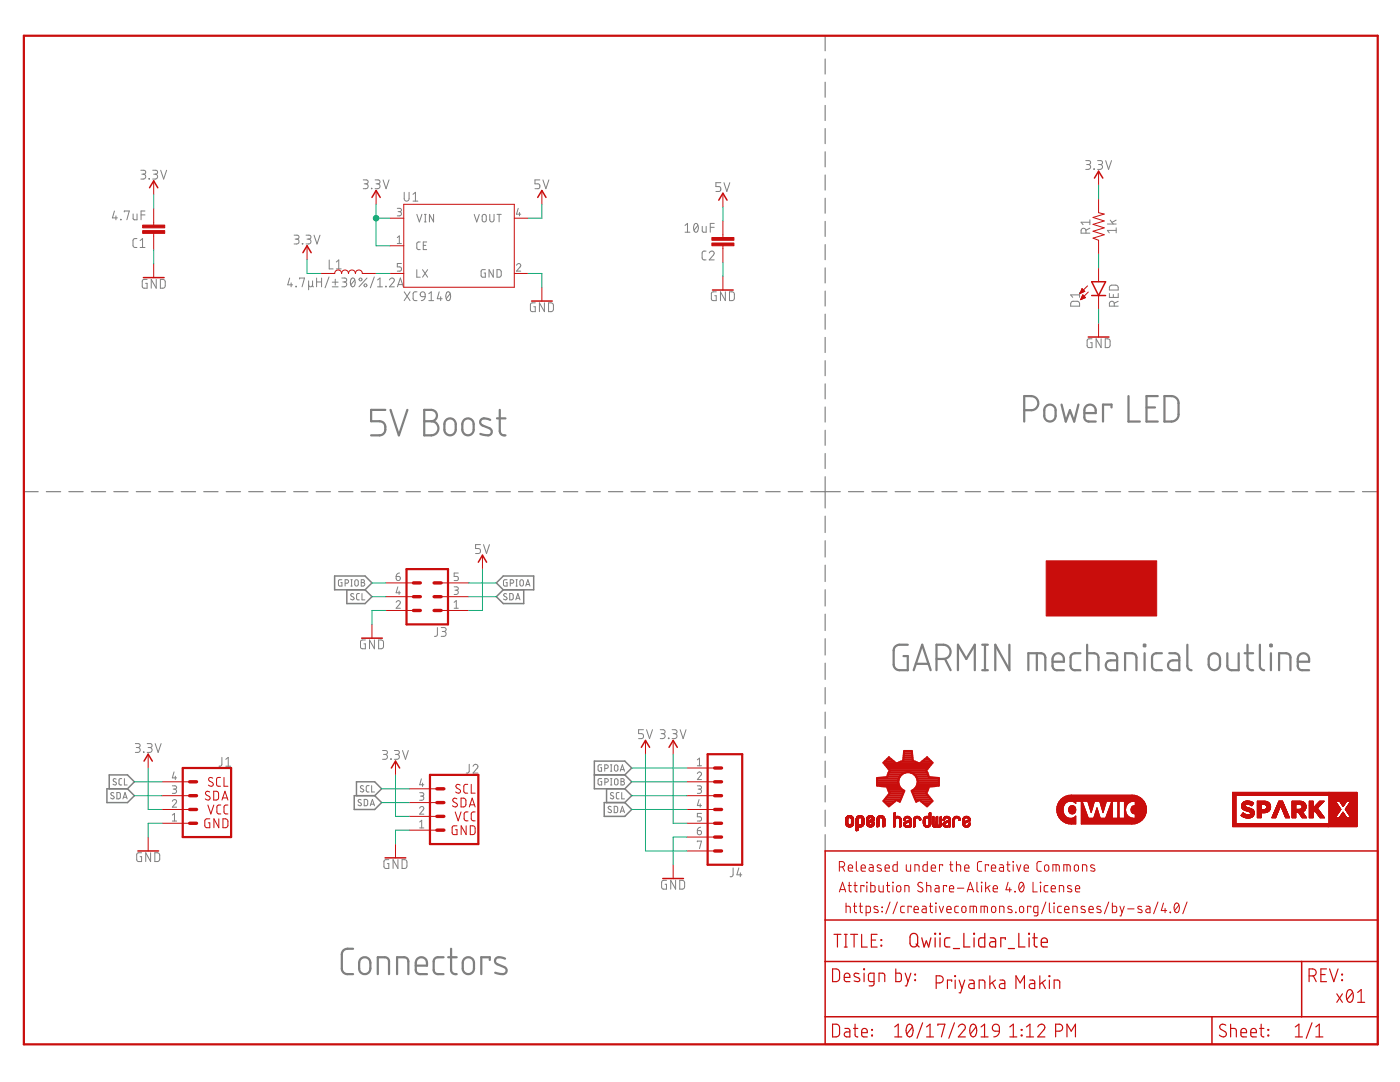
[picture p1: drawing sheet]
<svg xmlns="http://www.w3.org/2000/svg" width="279mm" height="216mm" viewBox="0 0 279 216" stroke-linecap="round" stroke-linejoin="round" font-family="sans-serif">
<g fill="none" stroke="#808080" stroke-width=".44">
<path d="M225.2 79v5.1h2.3M231.1 79h-2.3v5.1h2.3M232.4 79a2.71 2.71 0 0 1 2.3 .4 1.31 1.31 0 0 1 .5 1.1v2.2a1.39 1.39 0 0 1-1.4 1.4h-1.4zM76.9 81.8h-2.8v2.3h1.7a1.43 1.43 0 0 1 1.1 1.4 1.43 1.43 0 0 1-1.1 1.4h-1.7M77.9 81.8l1.7 5.1 1.7-5.1M84.7 81.8h1.4a1.13 1.13 0 0 1 1.1 1.1 1.13 1.13 0 0 1-1.1 1.2 1.41 1.41 0 0 1 1.4 1.4 1.41 1.41 0 0 1-1.4 1.4h-1.4zM84.7 84.1h1.4M89 83.8a1.13 1.13 0 0 1 1.3-.2 1.13 1.13 0 0 1 .7 1 1.96 1.96 0 0 1-.4 1.9 1.13 1.13 0 0 1-1.2 .3 1.13 1.13 0 0 1-.7-1.1 2.05 2.05 0 0 1 .3-1.9zM92.6 83.8a1.13 1.13 0 0 1 1.2-.2 1.13 1.13 0 0 1 .7 1 1.96 1.96 0 0 1-.3 1.9 1.13 1.13 0 0 1-1.2 .3 1.13 1.13 0 0 1-.7-1.1 2.05 2.05 0 0 1 .3-1.9zM97.8 83.8l-.8-.3a.78 .78 0 0 0-.9 .2 .78 .78 0 0 0-.2 .9l.4 .3 1.4 .5a.73 .73 0 0 1 .4 .9 .73 .73 0 0 1-.7 .6l-1.5-.3M99.2 83.5h1.7M99.7 81.8l.1 4.4 .4 .6 .7 .1"/>
<path d="M204.4 81.9a2.73 2.73 0 0 0 2.3-.3 1.42 1.42 0 0 0 .4-1.6 1.42 1.42 0 0 0-1.3-1h-1.4v5.1M208.7 81.1a1.13 1.13 0 0 1 1.3-.3 1.13 1.13 0 0 1 .7 1.1 2.05 2.05 0 0 1-.4 1.9 1.13 1.13 0 0 1-1.2 .2 1.13 1.13 0 0 1-.7-1 1.98 1.98 0 0 1 .3-1.9zM211.9 80.7l.8 3.4 .8-2.2 .9 2.2 .8-3.4M216.4 82.4h2.3a1.19 1.19 0 0 0-.7-1.6 1.19 1.19 0 0 0-1.5 .8v2.1l.8 .4h1.4M221.8 81.3v-.6h-1.7v3.4M228.8 81.3h1.7M181.2 128.7h-1.7l-.6 .1a1.07 1.07 0 0 0-.5 1v2.8a1.16 1.16 0 0 0 1.1 1.1h1.7v-2.8h-.9M182.4 133.7l1.6-5 1.7 5M182.8 132.5h2.5M186.9 131.5a2.8 2.8 0 0 0 2.3-.3 1.42 1.42 0 0 0 .4-1.6 1.42 1.42 0 0 0-1.3-.9h-1.4v5M188.6 131.5l1.1 2.2M191.2 133.7v-5l1.6 2.8 1.7-2.8v5"/>
<path d="M196 133.7h1.1M196 128.7h1.1M196.6 128.7v5M201.4 128.7v5l-2.8-5v5M205.2 133.7v-3.4h2.6l.6 .3 .2 .6v2.5M206.9 130.3v3.4M210.1 132h2.2a1.19 1.19 0 0 0-.5-1.5 1.19 1.19 0 0 0-1.6 .4l-.1 .6 .1 1.8 .5 .4h1.6M215.6 130.3l-1.3 .1-.4 .2-.2 .6v1.9l.2 .4 .4 .2h1.3M217 130.3h1.4l.4 .2 .3 .3 .1 .4v2.5M217 128.7v5M221 130.3l1.3 .1 .4 .2 .2 .4v2.7h-1.2a.98 .98 0 0 1-1-1 .98 .98 0 0 1 1-.9h1.2M224.5 133.7v-3.4h1.5l.4 .2 .3 .3 .1 .4v2.5"/>
<path d="M228.3 128.7h.3v.2h-.3zM228.4 130.3v3.4M231.9 130.3l-1.6 .2-.3 .3-.1 .4 .1 2.1 .5 .4h1.4M233.4 130.3l1.3 .1 .4 .2 .2 .4 .1 2.7h-1.3a.98 .98 0 0 1-1-1 .98 .98 0 0 1 1-.9h1.3M237 128.7v4.4l.4 .5 .4 .1M241.6 130.7a1.13 1.13 0 0 1 1.2-.3 1.13 1.13 0 0 1 .7 1.1 1.96 1.96 0 0 1-.4 1.9 1.13 1.13 0 0 1-1.2 .2 1.13 1.13 0 0 1-.7-1 2.05 2.05 0 0 1 .4-1.9zM244.9 130.3l.1 2.8 .4 .5 .4 .1h1.4v-3.4M248.4 130.3h1.7M249 128.7v4.4l.4 .5 .7 .1M251.4 128.7l.1 4.4 .4 .5 .4 .1M253.5 128.7h.3v.2h-.3zM253.6 130.3v3.4"/>
<path d="M255.3 133.7v-3.4h1.4l.7 .5 .1 2.9M259 132h2.3a1.2 1.2 0 0 0-.6-1.5 1.2 1.2 0 0 0-1.6 .4l-.1 .6v1.4l.2 .6 .4 .2h1.7M70.5 189.3a2.17 2.17 0 0 0-2 .3l-.3 .5v3.2a1.09 1.09 0 0 0 1.1 1.1h1.2M72 191.3a1.12 1.12 0 0 1 1.2-.2 1.12 1.12 0 0 1 .7 1 2.17 2.17 0 0 1-.3 2 1.12 1.12 0 0 1-1.2 .2 1.12 1.12 0 0 1-.7-1 2.17 2.17 0 0 1 .3-2zM75.4 194.4v-3.4h1.6l.5 .4 .1 3M79.2 194.4v-3.4h1.7l.4 .2 .2 .7v2.5M83 192.7h2.2a1.19 1.19 0 0 0-.5-1.5 1.19 1.19 0 0 0-1.6 .4l-.1 .5v1.4l.2 .6 .4 .3h1.6M88.5 191l-1.5 .1-.3 .3-.1 .5v1.9l.2 .3 .4 .3h1.3M89.5 191h1.6M90 189.3v4.5l.4 .5 .7 .1M92.7 191.3a1.12 1.12 0 0 1 1.2-.2 1.12 1.12 0 0 1 .7 1 2.17 2.17 0 0 1-.3 2 1.12 1.12 0 0 1-1.3 .2 1.12 1.12 0 0 1-.6-1 1.99 1.99 0 0 1 .3-2zM97.7 191.6v-.6h-1.6v3.4"/>
<path d="M100.8 191.3l-.9-.3a.77 .77 0 0 0-1 .4 .77 .77 0 0 0 .4 1l1.3 .6a.72 .72 0 0 1 .5 .8 .72 .72 0 0 1-.7 .6l-1.6-.3"/>
</g>
<g fill="none" stroke="#808080" stroke-width=".23">
<path d="M164.7 7.1v3M164.7 11.8v3M164.7 16.4v3M164.7 21v3M164.7 25.7v3M164.7 30.3v3M164.7 34.9v3M164.7 39.6v2.9M164.7 44.2v3M164.7 48.8v3M164.7 53.4v3.1M164.7 58.1v3"/>
<path d="M164.7 62.7v3M164.7 67.3v3M164.7 72v3M164.7 76.6v3M4.8 98.1h2.8M9.2 98.1h2.9M13.7 98.1h2.9M18.2 98.1h2.9M22.7 98.1h2.9M27.2 98.1h2.9M31.7 98.1h2.8M36.2 98.1h2.8"/>
<path d="M40.7 98.1h2.8M45.1 98.1h2.9M49.6 98.1h2.9M54.1 98.1h2.9M58.6 98.1h2.9M63.1 98.1h2.9M67.6 98.1h2.8M72.1 98.1h2.8M76.6 98.1h2.8M81 98.1h2.9M85.5 98.1h2.9M90 98.1h2.9"/>
<path d="M94.5 98.1h2.9M99 98.1h2.9M103.5 98.1h2.8M108 98.1h2.8M112.5 98.1h2.8M116.9 98.1h2.9M121.4 98.1h2.9M125.9 98.1h2.9M130.4 98.1h2.9M134.9 98.1h2.9M139.4 98.1h2.8M143.9 98.1h2.8"/>
<path d="M148.3 98.1h2.9M152.8 98.1h2.9M157.3 98.1h2.9M161.8 98.1h5.9M164.7 81.2v3M164.7 85.9v3M164.7 90.5v3M164.7 95.1v6.3M169.3 98.1h3.1M174 98.1h3M178.6 98.1h3.1M183.3 98.1h3.1"/>
<path d="M188 98.1h3M192.6 98.1h3.1M197.3 98.1h3M202 98.1h3M206.6 98.1h3.1M211.3 98.1h3M216 98.1h3M220.6 98.1h3M225.3 98.1h3M230 98.1h3M234.6 98.1h3M239.3 98.1h3"/>
<path d="M243.9 98.1h3.1M248.6 98.1h3M253.3 98.1h3M257.9 98.1h3.1M262.6 98.1h3M267.3 98.1h3M271.9 98.1h3.1M164.7 103v3.3M164.7 107.9v3.2M164.7 112.8v3.2M164.7 117.7v3.2M164.7 122.6v3.2"/>
<path d="M164.7 127.4v3.3M164.7 132.3v3.3M164.7 137.2v3.3M164.7 142.1v3.3M164.7 147v3.2M164.7 151.9v3.2M164.7 156.8v3.2M164.7 161.6v3.3M164.7 166.5v3.3"/>
</g>
<g fill="none" stroke="#808080" stroke-width=".3">
<path d="M66.8 114.9h6.1l1.3 1.4-1.3 1.4h-6.1zM69.2 117.7v2.7h3.7l1.3-1.3-1.3-1.4M99.1 116.3l1.3-1.4h6.1v2.8h-6.1zM100.4 117.7l-1.3 1.4 1.3 1.3h4.1v-2.7M21.3 157.4h4.1l1.4 1.4-1.4 1.3h-4.1zM21.8 157.4v-2.8h3.6l1.4 1.4-1.4 1.4M70.7 158.8h4.1l1.4 1.3-1.4 1.4h-4.1zM71.1 158.8v-2.8h3.7l1.4 1.4-1.4 1.4M118.6 154.6h6.1M121.1 157.4v2.7M124.7 154.6l1.4-1.4-1.4-1.3h-6.1v5.5h6.1M124.7 157.4l1.4 1.4-1.4 1.3"/>
<path d="M124.7 154.6l1.4 1.4-1.4 1.4M120.6 160.1h4.1l1.4 1.4-1.4 1.4h-4.1z"/>
<circle cx="214.3" cy="117.4" r="3.9"/>
<circle cx="225.3" cy="117.4" r="3.9"/>
</g>
<g fill="none" stroke="#808080" stroke-width=".2">
<path d="M28.1 34h.6a.39 .39 0 0 1 .4 .4 .39 .39 0 0 1-.4 .4h-.4M28.6 34.8a.49 .49 0 0 1 .5 .4 .49 .49 0 0 1-.5 .5h-.5M29.7 35.6l.1 .1zM30.5 34h.6a.39 .39 0 0 1 .4 .4 .39 .39 0 0 1-.4 .4h-.4M31 34.8a.49 .49 0 0 1 .5 .4 .49 .49 0 0 1-.5 .5h-.5M32.1 34l.6 1.7 .6-1.7M72.5 35.9h.6a.39 .39 0 0 1 .4 .4 .39 .39 0 0 1-.4 .4h-.4M73 36.7a.49 .49 0 0 1 .5 .5 .49 .49 0 0 1-.5 .5h-.5M74.1 37.6l.1 .1zM74.9 35.9h.6a.39 .39 0 0 1 .3 .4 .39 .39 0 0 1-.3 .4h-.4M75.4 36.7a.49 .49 0 0 1 .4 .5 .49 .49 0 0 1-.4 .5h-.5M76.5 35.9l.5 1.8 .6-1.8"/>
<path d="M80.7 38.4v1.2a.49 .49 0 0 0 .5 .5 .49 .49 0 0 0 .4-.5v-1.2M82.4 38.8l.5-.4v1.7M107.7 35.9h-.9v.8h.6a.5 .5 0 0 1 .3 .5 .5 .5 0 0 1-.3 .5h-.6M108.4 35.9l.5 1.8 .6-1.8M143.8 36.4h-.9v.8h.6a.5 .5 0 0 1 .4 .5 .5 .5 0 0 1-.4 .5h-.6M144.5 36.4l.6 1.8 .5-1.8M216.7 32h.6a.39 .39 0 0 1 .4 .4 .39 .39 0 0 1-.4 .4h-.4M217.2 32.8a.49 .49 0 0 1 .5 .5 .49 .49 0 0 1-.5 .5h-.5M218.3 33.7l.1 .1zM219.1 32h.5a.39 .39 0 0 1 .4 .4 .39 .39 0 0 1-.4 .4h-.4M219.5 32.8a.49 .49 0 0 1 .5 .5 .49 .49 0 0 1-.5 .5h-.4M220.7 32l.5 1.8 .6-1.8"/>
<path d="M22.8 42.1l-.4 1.4h1M23.1 43.1v.8M24.1 43.8l.1 .1zM24.8 42.3v-.2h1l-.5 1.8M26.6 42.7v1l.2 .2h.5v-1.2M27.3 47.6h-.5l-.3 .4 .1 1.1 .2 .2 .5 .1M28 49.4h.9M28 48l.4-.4v1.8M28.2 42.9h.7M28.9 42.1h-.7v1.8M29.4 55.8h-.8l-.2 .2v1.3l.2 .2h.8v-1h-.3M31.2 55.8v1.7l-1-1.7v1.7"/>
<path d="M32 55.8h.6l.4 .3v1.1l-.4 .3h-.6zM57.8 55.5l-.4 1.3h1M58.1 56.5v.7M58.7 46.9h.6a.39 .39 0 0 1 .4 .4 .39 .39 0 0 1-.4 .4h-.4M59.1 57.1v.1zM59.2 47.7a.49 .49 0 0 1 .5 .5 .49 .49 0 0 1-.5 .5h-.5M59.8 55.7v-.2h1l-.5 1.7M60.3 48.6l.1 .1zM61.1 46.9h.6a.39 .39 0 0 1 .4 .4 .39 .39 0 0 1-.4 .4h-.4M61.6 47.7a.49 .49 0 0 1 .5 .5 .49 .49 0 0 1-.5 .5h-.5M61.6 56.8a.39 .39 0 0 0 .4 .4 .39 .39 0 0 0 .4-.4M61.6 56v1.8"/>
<path d="M62.4 56v1l.2 .2M62.7 46.9l.6 1.8 .6-1.8M63.2 55.5v1.7M63.2 56.3h1M64.2 55.5v1.7M65.7 55.3l-.8 2.1M65.7 51.9v1.8h.8M66.3 57.2h1.2M66.3 56.3h1.2M66.9 55.7v1.2M67.1 53.7h1M67.1 52.3l.5-.4v1.8"/>
<path d="M68.2 55.5h.6a.39 .39 0 0 1 .4 .4 .39 .39 0 0 1-.4 .4h-.4M68.7 56.3a.49 .49 0 0 1 .5 .4 .49 .49 0 0 1-.5 .5h-.5M70.1 55.6l.3-.1a1.04 1.04 0 0 1 0 1.7 1.11 1.11 0 0 1-.3-1.6zM70.8 55.9l-.8 .9M73.2 55.5l-1.6 1.7M74.7 55.3l-.8 2.1M75.4 57.2h.9M75.4 55.9l.4-.4v1.7M77 57.1l.1 .1zM77.7 55.9a.48 .48 0 0 1 .7-.4 .48 .48 0 0 1 .1 .8l-.8 .9h1M79.3 41.6h.6l.2 .2-.2 .4h-.4M79.3 48.6h.8"/>
<path d="M79.3 47.4l.4-.3v1.5M79.3 57.2l.6-1.7 .6 1.7M79.5 56.8h.8M79.7 42.2a.42 .42 0 0 1 .4 .5 .42 .42 0 0 1-.4 .4h-.4M80.1 52.6h-.8v.7h.5a.43 .43 0 0 1 .3 .4 .43 .43 0 0 1-.3 .4h-.5M80.7 58.2l1.1 1.8M81.8 58.2l-1.1 1.8M82.4 40.1h1M83.2 42.8l.5 1.5 .5-1.5M83.2 53.8v1.5h.7M83.2 58.2l-.5 .1-.3 .3 .1 1.2 .2 .2h.5M83.9 48.3h-.5l-.2 .3v1l.2 .2h.5"/>
<path d="M84 58.4l.3-.2 .4 .2 .2 .8-.9-.1-.1-.3zM84.3 53.8l1 1.5M84.5 49h.5M84.7 44.3h.3M84.7 42.8h.3M84.9 59.2l-.3 .6-.5 .2M84.9 42.8v1.5M85.2 48.3h-.7v1.5h.7M85.3 53.8l-1 1.5M85.6 60h1M85.6 58.6l.5-.4v1.8M86.5 42.8v1.5l-.8-1.5v1.5"/>
<path d="M87.7 58.2l-.4 1.4h.9M87.9 59.2v.8M89.2 58.3l.3-.1a1.04 1.04 0 0 1 0 1.8 1.13 1.13 0 0 1-.3-1.7zM89.9 58.6l-.9 1M94.6 42.8l.5 1.5 .6-1.5M96.3 42.9l.3-.1 .3 .1 .1 1a.41 .41 0 0 1-.4 .4 .41 .41 0 0 1-.4-.4zM96.9 53.8h-.7l-.2 .2v1.1l.2 .2h.7v-.8h-.3M97.7 42.8v1.1a.42 .42 0 0 0 .5 .4 .42 .42 0 0 0 .4-.4v-1.1M98.4 53.8v1.5l-.8-1.5v1.5M99.2 53.8h.6l.2 .3v.8l-.2 .4h-.6zM99.2 42.8h.8M99.6 42.8v1.5"/>
<path d="M103.1 52.9a.41 .41 0 0 1 .6-.3 .41 .41 0 0 1 .1 .7l-.7 .8h.8M103.4 41.6l-.3 1.1h.8M103.7 42.4v.7M136.7 45l.5-.4v1.7M136.7 46.3h1M138.6 44.7l.3-.1a1.04 1.04 0 0 1 0 1.7 1.11 1.11 0 0 1-.3-1.6zM139.3 45l-.8 1M140.1 45.2l.1 1 .2 .1h.5v-1.1M140.9 50.1h-.5l-.3 .4 .1 1.1 .2 .2 .5 .1M141.5 50.5a.49 .49 0 0 1 .7-.4 .49 .49 0 0 1 .2 .8l-.9 1h1M141.8 45.4h.7M142.5 44.6h-.7v1.7"/>
<path d="M142.9 58.2l-.7 .1-.2 .2v1.1l.2 .4h.7v-1h-.3M144.8 58.2v1.8l-1-1.8v1.8M145.6 58.2l.6 .1 .3 .3v1l-.3 .4h-.6zM215.5 58.4v.9M215.5 58.8h-1.8l.4 .5M216.7 46.5v-.5a.49 .49 0 0 0-.5-.5 .49 .49 0 0 0-.4 .5v.5h1.7M217.5 45.5l-.8 .4M217.5 44.3h-1.7l.4 .5M217.5 43.9v.9M221 44.7h1.8M221.4 58.6v.8h1.8v-.8M221.5 57.1l.4-.2h.9l.3 .3 .1 .7h-1.8z"/>
<path d="M221.6 43.9l.6 .8M222.2 58.8v.6M222.8 46h-1.8l.4 .5M222.8 45.5v1M222.8 43.9l-.9 .5M106.8 60.4l-.7 .1-.2 .2v1.1l.2 .4h.7v-1h-.3M108.6 60.4v1.8l-.9-1.8v1.8M109.5 60.4l.6 .1 .3 .3v1l-.3 .4h-.6zM213.9 60.2h1.3l.2 .3 .1 .6h-1.8v-.5zM217.9 67.6h-.7l-.2 .2v1.3l.2 .2 .7 .1v-1h-.3M219.8 67.6v1.8l-1-1.8v1.8M220.6 67.6h.6l.3 .3v1.1l-.3 .3-.6 .1z"/>
<path d="M222.4 61.1v-.5a.49 .49 0 0 0-.5-.5 .49 .49 0 0 0-.5 .5v.5h1.8M223.2 60.1l-.8 .4M68.2 115.7l-.6 .1-.1 .9 .2 .2h.5v-.7h-.2M68.9 116.4h.3a.35 .35 0 0 0 .4-.4 .35 .35 0 0 0-.4-.3h-.3v1.2M70 116.9h.3M70 115.7h.3M70.2 115.7v1.2M70.6 118.5l-.4-.1-.2 .3 .5 .5a.32 .32 0 0 1 .1 .4 .32 .32 0 0 1-.5 0l-.1-.1M70.9 115.8l.4-.1 .2 .2v.7a.35 .35 0 0 1-.3 .3 .35 .35 0 0 1-.4-.3zM71.7 118.4l-.4 .1-.1 .2v.8l.5 .2M72.1 115.7l.6 .1v.2l-.2 .2a.35 .35 0 0 1 .3 .4 .35 .35 0 0 1-.3 .3h-.4zM72.1 116.2h.4"/>
<path d="M72.2 118.4v1.3h.6M79.1 115h.5a.42 .42 0 0 1 .3 .5 .42 .42 0 0 1-.4 .3 .42 .42 0 0 1-.4-.4zM79.4 117.1l-.3 1.2h.8M79.7 117.9v.7M79.7 114.3l-.5 .3-.1 .4M90.6 117.1h.5l.4 .2-.2 .4-.5 .1M91.1 117.8a.42 .42 0 0 1 .4 .4 .42 .42 0 0 1-.4 .4h-.5M91.5 114.3h-.9v.7h.5a.42 .42 0 0 1 .4 .4 .42 .42 0 0 1-.4 .4h-.5M95.9 108.7h-1v.8h.6a.51 .51 0 0 1 .4 .5 .51 .51 0 0 1-.4 .4h-.6M96.5 108.7l.6 1.7 .6-1.7M101.1 118.5l-.4-.1-.2 .3 .5 .5a.32 .32 0 0 1 .1 .4 .32 .32 0 0 1-.5 0l-.1-.1M101.2 115.7l-.7 .1v.9l.2 .2h.5v-.7h-.2"/>
<path d="M101.7 118.4l.5 .1 .2 .2v.8l-.2 .2h-.5zM101.8 116.4h.4a.35 .35 0 0 0 .3-.4 .35 .35 0 0 0-.3-.3h-.4v1.2M102.9 119.7l.5-1.3 .4 1.3M103 116.9h.3M103 115.7h.3M103 119.4h.7M103.1 115.7v1.2M103.9 115.8l.3-.1 .2 .2 .1 .7a.35 .35 0 0 1-.4 .3 .35 .35 0 0 1-.3-.3zM104.9 116.9l.4-1.2 .5 1.2M105 116.6h.7M72.9 127.7h-.7l-.2 .2-.1 1.2 .3 .3 .7 .1v-1h-.3M74.7 127.7v1.8l-1-1.8v1.8"/>
<path d="M75.6 127.7h.6l.3 .3v1.1l-.3 .3-.6 .1zM79.1 120.2a.41 .41 0 0 1 .5-.3 .41 .41 0 0 1 .2 .6l-.7 .9h.8M87.3 125.2v1.5l-.2 .3h-.4M88.1 125.2h.5a.39 .39 0 0 1 .4 .4 .39 .39 0 0 1-.4 .4h-.3M88.6 126a.49 .49 0 0 1 .4 .5 .49 .49 0 0 1-.4 .5h-.5M90.6 120.2l.5-.4v1.6M90.6 121.4h.9M22.7 158.2h-.4l-.2 .2 .5 .5a.32 .32 0 0 1 .1 .5 .32 .32 0 0 1-.5-.1l-.1-.1M23.2 155.5l-.4-.1-.2 .3 .5 .4a.35 .35 0 0 1 0 .5 .35 .35 0 0 1-.6-.1M23.3 158.1l.5 .1 .2 .1v.9l-.2 .2h-.5zM24.3 155.4h-.4l-.2 .3 .1 .8 .5 .1M24.5 159.4l.5-1.3 .4 1.3"/>
<path d="M24.6 159.1h.7M24.8 155.4v1.2h.6M27 148.4h.6a.39 .39 0 0 1 .4 .4 .39 .39 0 0 1-.4 .4h-.4M27.5 149.2a.49 .49 0 0 1 .5 .4 .49 .49 0 0 1-.5 .5h-.5M28.6 150l.1 .1zM29.4 148.4h.6a.39 .39 0 0 1 .4 .4 .39 .39 0 0 1-.4 .4h-.4M29.9 149.2a.49 .49 0 0 1 .5 .4 .49 .49 0 0 1-.5 .5h-.5M31 148.4l.6 1.7 .6-1.7M34.4 159.9a.42 .42 0 0 1 .6-.3 .42 .42 0 0 1 .1 .6l-.7 .9h.8M34.4 156.8h.7l.1 .3-.1 .3-.5 .1M34.7 154l-.3 1.2h.8M34.8 157.5a.42 .42 0 0 1 .4 .4 .42 .42 0 0 1-.4 .4h-.4"/>
<path d="M35 154.9v.7M44.3 151.1v1.6l-.3 .2h-.3M45.1 152.9h.9M45.1 151.5l.5-.4v1.8M72.1 159.6a.32 .32 0 0 0-.5 0 .32 .32 0 0 0 0 .4l.4 .3a.34 .34 0 0 1-.1 .5 .34 .34 0 0 1-.5-.2M72.5 156.9l-.4-.1-.2 .2 .7 .6a.35 .35 0 0 1-.2 .4 .35 .35 0 0 1-.5-.2M72.7 159.5h.5l.2 .2v.8l-.2 .2-.5 .1zM73.7 156.8h-.5l-.1 .2v.8l.6 .2M74.2 156.8v1.2h.5M76.3 149.8h.6a.39 .39 0 0 1 .4 .3 .39 .39 0 0 1-.4 .4h-.4M76.8 150.5a.49 .49 0 0 1 .5 .5 .49 .49 0 0 1-.5 .5h-.5M78 151.4l.1 .1z"/>
<path d="M78.7 149.8h.6a.39 .39 0 0 1 .4 .3 .39 .39 0 0 1-.4 .4h-.4M79.2 150.5a.49 .49 0 0 1 .5 .5 .49 .49 0 0 1-.5 .5h-.5M80.3 149.8l.6 1.7 .6-1.7M83.8 158.2h.6l.2 .2-.2 .4-.5 .1M84.1 155.4l-.3 1.2h.8M84.2 158.9a.41 .41 0 0 1 .4 .4 .41 .41 0 0 1-.4 .4h-.4M84.3 156.3v.6M93.6 152.5v1.5l-.2 .2-.4 .1M94.4 152.9a.48 .48 0 0 1 .7-.4 .48 .48 0 0 1 .1 .8l-.8 1h1M120.1 152.6l-.7 .2v.8l.1 .3h.6v-.7h-.3M120.1 155.4l-.7 .1v.9l.1 .2h.6v-.7h-.2M120.7 153.3h.4a.36 .36 0 0 0 .3-.3 .36 .36 0 0 0-.3-.4h-.4v1.3"/>
<path d="M120.7 156.1h.4a.36 .36 0 0 0 .3-.4 .36 .36 0 0 0-.3-.3h-.4v1.2M121.8 153.9h.3M121.8 152.6h.3M121.9 156.6h.2M121.9 155.4h.2M122 152.6v1.3M122 155.4v1.2M122.4 158.2a.32 .32 0 0 0-.4 0 .32 .32 0 0 0 0 .5l.4 .2a.34 .34 0 0 1-.1 .5 .34 .34 0 0 1-.5-.2M122.7 152.7l.3-.1 .2 .1 .1 .8a.35 .35 0 0 1-.3 .4 .35 .35 0 0 1-.4-.4zM122.7 155.5l.3-.1 .2 .1 .1 .8a.35 .35 0 0 1-.3 .3 .35 .35 0 0 1-.4-.3zM123.5 158.1l-.4 .1-.1 .2 .1 .9 .4 .1M123.8 153.9l.4-1.3 .4 1.3"/>
<path d="M123.9 153.6h.6M123.9 155.4l.6 .1 .1 .2-.3 .2a.35 .35 0 0 1 .3 .4 .35 .35 0 0 1-.3 .3h-.4zM123.9 155.9h.4M124.1 158.1v1.3h.5M128.4 145.6h-1v.8h.6a.51 .51 0 0 1 .4 .5 .51 .51 0 0 1-.4 .5h-.6M129 145.6l.6 1.8 .6-1.8M131.8 145.6h.6a.39 .39 0 0 1 .3 .4 .39 .39 0 0 1-.3 .4h-.4M132.2 146.4a.5 .5 0 0 1 .5 .5 .5 .5 0 0 1-.5 .5h-.4M133.4 147.3l.1 .1zM134.1 145.6h.6a.39 .39 0 0 1 .4 .4 .39 .39 0 0 1-.4 .4h-.4M134.6 146.4a.5 .5 0 0 1 .5 .5 .5 .5 0 0 1-.5 .5h-.5M135.7 145.6l.6 1.8 .6-1.8"/>
<path d="M139.2 154.4a.41 .41 0 0 1 .5-.3 .41 .41 0 0 1 .2 .6l-.7 .9h.8M139.2 156.8h.6l.2 .3-.2 .3-.5 .1M139.2 151.6l.4-.3v1.5M139.2 152.8h.8M139.5 159.6l-.3 1.1h.8M139.6 157.5a.42 .42 0 0 1 .4 .4 .42 .42 0 0 1-.4 .4h-.4M28.3 170.2h-.8l-.2 .2v1.1l.2 .4h.8v-1h-.3M30.1 170.2v1.7l-1-1.7v1.7M30.9 170.2h.6l.4 .3v1.1l-.4 .3h-.6zM34.4 162.6l.4-.3v1.5M34.4 163.8h.8M73.9 160.8l.4-1.3 .4 1.3"/>
<path d="M74 160.5h.6M77.6 171.5l-.7 .1-.3 .2v1.3l.3 .2h.7v-1h-.3M79.4 171.5v1.8l-1-1.8v1.8M80.2 171.5l.7 .1 .3 .3v1.1l-.3 .3h-.7zM83.8 161.3a.41 .41 0 0 1 .5-.4 .41 .41 0 0 1 .2 .7l-.7 .9h.8M83.8 164l.4-.3v1.5M83.8 165.2h.8M122 161l-.5-.1-.1 .3 .5 .4a.32 .32 0 0 1 0 .5 .32 .32 0 0 1-.4 0l-.2-.1M122.6 160.9h.5l.2 .2v.8l-.2 .2-.5 .1zM123.8 162.2l.4-1.3 .4 1.3M123.9 161.8h.6M133 175.7h-.7l-.2 .2-.1 1.1 .3 .4h.7v-1h-.3"/>
<path d="M134.8 175.7v1.7l-.9-1.7v1.7M135.7 175.7h.6l.3 .3v1.1l-.3 .3h-.6zM139.2 165.7h.5a.42 .42 0 0 1 .3 .5 .42 .42 0 0 1-.4 .4 .42 .42 0 0 1-.4-.4zM139.2 168v-.2h.8l-.4 1.5M139.7 160.4v.7M139.8 165.1l-.5 .2-.1 .4M140 162.3h-.8v.7h.5a.44 .44 0 0 1 .3 .4 .44 .44 0 0 1-.3 .4h-.5M146.3 173.2v1.5l-.3 .2h-.3M147.4 173.2l-.3 1.4h.9M147.7 174.2v.7"/>
<circle cx="72" cy="55.8" r=".29"/>
<circle cx="72.9" cy="56.9" r=".3"/>
</g>
<g fill="none" stroke="#c90d0c" stroke-width=".23">
<path d="M166.2 193.3a1.21 1.21 0 0 1 1.2 .3l.2 .4-.2 1.6a1.21 1.21 0 0 1-1.2 .3zM166.4 186.4h1.4M167.1 186.4v2.6M168.5 195h1.1a.59 .59 0 0 0-.4-.8 .59 .59 0 0 0-.7 .5l.1 1 1 .2M168.5 186.4h.6M168.5 189h.6M168.8 186.4v2.6M169.8 186.4h1.4M170.5 186.4v2.6M171.4 194.3l-.7-.1-.3 .3 .3 .4 .8 .3 .1 .3-.1 .3-.3 .1-.7-.2M172 186.4v2.6h1.1M172.4 193.3h.1v.2h-.1z"/>
<path d="M172.4 194.2v1.7M173.9 187.6h.9M174.4 195.9l-.8-.1-.2-.2-.1-1 .3-.4h.8v2.1l-.2 .4h-.7M175 186.4h-1.1v2.6h1.1M175.4 195.9v-1.7l1 .1 .2 .3v1.3M175.8 187.5l.2 .1zM175.8 188.6l.2 .2zM178.8 193.3v2.6l.8-.1 .3-.3v-1.1l-.3-.2h-.8M180.7 194.2l.5 1.7M181.8 194.2l-.9 2.5h-.2M182.6 195.5l.1 .2zM182.6 194.4l.1 .1z"/>
<path d="M186.8 196.1a1.21 1.21 0 0 0 1.3-.3l.1-.4-.1-.4a1.21 1.21 0 0 0-1.3-.3v2.6M189.9 195.8v-.2h-.8v1.7M190.5 194.7h.2v.2h-.2zM190.6 195.6v1.7M191.4 195.6l.6 1.7M192.5 195.6l-.8 2.5h-.3M193.4 195.6h.8l.2 .2v1.5h-.6a.5 .5 0 0 1-.5-.5 .5 .5 0 0 1 .5-.5h.6M195.4 197.3v-1.7l1 .1 .2 .3v1.3M197.5 194.7v2.6M198 196l.7 1.3M198.7 195.6l-1.2 .8M199.6 195.6h.7l.2 .2v1.5h-.6a.5 .5 0 0 1-.5-.5 .5 .5 0 0 1 .5-.5h.6"/>
<path d="M202.8 197.3v-2.6l.8 1.4 .8-1.4v2.6M205.5 195.6h.7l.3 .2v1.5h-.6a.5 .5 0 0 1-.5-.5 .5 .5 0 0 1 .5-.5h.6M207.5 194.7v2.6M208 196l.6 1.3M208.6 195.6l-1.1 .8M209.4 194.7h.1v.2h-.1zM209.4 195.6v1.7M210.4 197.3v-1.7h.8l.3 .2v1.5M261.3 194.7h.7a.7 .7 0 0 0 .7-.7 .7 .7 0 0 0-.7-.7h-.7v2.6M262.1 194.7l.6 1.2M263.6 194.5h.9M264.7 193.3h-1.1v2.6h1.1"/>
<path d="M265.3 193.3l.9 2.6 .8-2.6M266.8 198.3l1.1 1.7M267.8 194.4l.1 .1zM267.8 195.5h.1v.2h-.1zM267.9 198.3l-1.1 1.7M269 197.7a.59 .59 0 0 1 .6-.2 .59 .59 0 0 1 .4 .6 1.43 1.43 0 0 1-.6 1.9 1.53 1.53 0 0 1-.4-2.3zM270 198l-1.2 1.4M271 198l.7-.5v2.5M166.2 204.4h.9l.3 .3 .2 .4-.2 1.5a1.21 1.21 0 0 1-1.2 .3zM168.6 205.2h.8l.2 .4v1.3h-.6a.5 .5 0 0 1-.5-.5 .5 .5 0 0 1 .5-.5h.6M170.3 205.2h.9M170.6 204.4l.1 2.2 .5 .3"/>
<path d="M172 206.1h1.1a.59 .59 0 0 0-.4-.9 .59 .59 0 0 0-.7 .6l.1 1 1 .1M174 205.4l.1 .1zM174 206.5h.1v.2h-.1zM178.6 206.9h1.4M178.6 204.9l.7-.5v2.5M181.2 204.4a.71 .71 0 0 1 .8 .2 .71 .71 0 0 1 .2 .7 1.18 1.18 0 0 1-.7 1.6 1.58 1.58 0 0 1-.4-2.3zM182.1 204.9l-1.1 1.4M184.1 204.1l-1.1 3.1M184.9 206.9h1.4M184.9 204.9l.7-.5v2.5M187.2 204.6v-.2h1.4l-.7 2.5M190.5 204.1l-1.1 3.1"/>
<path d="M191.3 204.9a.69 .69 0 0 1 .9-.5 .69 .69 0 0 1 .2 1.1l-1.1 1.4h1.4M193.8 204.6a.59 .59 0 0 1 .7-.2 .59 .59 0 0 1 .3 .6 1.46 1.46 0 0 1-.6 1.9 1.55 1.55 0 0 1-.4-2.3zM194.8 204.9l-1.1 1.4M195.8 206.9h1.4M195.8 204.9l.7-.5v2.5M198.3 204.5l.7-.1 .4 .5 .1 .9h-.9a.69 .69 0 0 1-.6-.6 .69 .69 0 0 1 .3-.7zM199.5 205.8l-.2 .5a1.07 1.07 0 0 1-1 .6M201.5 206.9h1.4M201.5 204.9l.7-.5v2.5M203.8 206.5h.2v.2h-.2zM203.8 205.4l.2 .1zM204.9 206.9h1.4"/>
<path d="M204.9 204.9l.6-.5v2.5M207.1 204.9a.7 .7 0 0 1 1-.5 .7 .7 0 0 1 .2 1.1l-1.2 1.4h1.4M210.7 205.8h.7a.7 .7 0 0 0 .7-.7 .7 .7 0 0 0-.7-.7h-.7v2.5M212.9 206.9v-2.5l.9 1.4 .8-1.4v2.5M244.6 204.6a.63 .63 0 0 0-.9-.1 .63 .63 0 0 0 0 .9l.8 .4a.6 .6 0 0 1 .1 .9 .6 .6 0 0 1-.9 .1l-.3-.3M245.6 205.2l1 .1 .1 .3v1.3M245.6 204.4v2.5M247.6 206.1h1.2a.59 .59 0 0 0-.4-.9 .59 .59 0 0 0-.8 .6l.2 1 1 .1M249.6 206.1h1.1a.59 .59 0 0 0-.3-.9 .59 .59 0 0 0-.8 .6l.1 1 1 .1M251.4 205.2h.8M251.7 204.4v2.2l.5 .3M253 206.5h.2v.2h-.2z"/>
<path d="M253 205.4l.2 .1zM258.5 206.9h1.4M258.5 204.9l.7-.5v2.5M261.8 204.1l-1.1 3.1M262.6 206.9h1.4M262.6 204.9l.7-.5v2.5M271 200h1.4"/>
</g>
<path d="M4.8 7.1h270.2v201.3h-270.2zM81.1 113.6h8.3v11h-8.3zM36.5 153.2h9.6v13.8h-9.6zM85.8 154.6h9.7v13.8h-9.7zM141.2 150.5h6.9v22.1h-6.9z" fill="none" stroke="#c90d0c" stroke-width=".44"/>
<g fill="none" stroke="#c90d0c" stroke-width=".3">
<path d="M29.8 37.5l.9-1.4 .8 1.4M74.2 39.4l.9-1.4 .8 1.4M107.3 39.4l.8-1.4 .9 1.4M143.4 39.9l.9-1.3 .8 1.3M218.4 35.5l.8-1.3 .9 1.3M28.6 55.4h4.1M60.5 50.4l.8-1.4 .8 1.4M142.2 57.9h4.1M217.9 56.2h2.7l-1.4 2.8zM217.9 59h2.7M106.1 60.1h4.1M217.2 67.2h4.1"/>
<path d="M95.5 112.2l.8-1.4 .8 1.4M72.2 127.3h4.1M28.7 151.9l.9-1.4 .8 1.4M78.1 153.2l.8-1.3 .9 1.3M128 149.1l.8-1.4 .8 1.4M133.5 149.1l.8-1.4 .9 1.4M27.5 169.8h4.1M76.9 171.2h4.1M132.3 175.3h4.1M164.7 169.8h110.3v38.6h-110.3zM164.7 191.9h110.3M164.7 183.6h110.3"/>
<path d="M259.8 191.9v11M164.7 202.9h110.3M241.9 202.9v5.5"/>
</g>
<g fill="none" stroke="#c90d0c" stroke-width=".2">
<path d="M30.7 36.1v2.7M75.1 38v2.8M108.1 38v2.8M144.3 38.6v2.7M219.2 34.2v2.7M219.2 39.7v2.7l1.2 .3-2.3 .7 2.3 .7-2.3 .7 2.3 .7-2.3 .6 2.3 .7-2.3 .7 1.1 .4v2.8M30.7 41.6v3.3M30.7 46.6v3.3M30.7 52.6v2.8M61.3 49v2.8M64 54.6h2.8a.69 .69 0 0 1 .7-.7 .69 .69 0 0 1 .7 .7 .69 .69 0 0 1 .7-.7 .69 .69 0 0 1 .7 .7 .69 .69 0 0 1 .6-.7 .69 .69 0 0 1 .7 .7 .69 .69 0 0 1 .7-.7 .69 .69 0 0 1 .7 .7h2.8M77.8 54.6h2.8"/>
<path d="M77.8 49h2.8M77.8 43.5h2.8M80.6 40.8h22v16.5h-22zM102.6 54.6h2.8M102.6 43.5h2.8M108.1 57.3v2.8M144.3 44.1v3.3M144.3 49v3.3M144.3 55.1v2.8M215.5 58.5l.1 .1M215.6 58.4h.3M215.6 58.3h.6"/>
<path d="M215.7 59.8h.1M215.7 58.1h.8M215.8 59.6h.3M215.8 58h.6M215.8 59.5h.6M215.8 57.9h.4M215.9 59.4h.7M215.9 57.7h.2M215.9 59.2h.6M215.9 57.6h.1M216 59.1h.3M216 58.9h.2"/>
<path d="M216.1 58.8l.5 .6-.9 .4zM216.5 58.1l-.6-.5-.4 .9M216.5 58.1l-1 .4M217 57l-1.5 1.5M217.2 58.3l-1.5 1.5M219.2 53.5v2.7M219.2 59v2.7M219.2 64.5v2.7M77 119.1h5.5M77 116.3h5.5M88 119.1h5.5M88 116.3h5.5"/>
<path d="M96.3 110.8v2.8M74.2 124.6v2.7M77 121.8h5.5M88 121.8h5.5M29.6 150.5v2.7M32.3 158.8h5.5M32.3 156h5.5M41.8 158l-.2-.1a.41 .41 0 0 0-.5 .2 .41 .41 0 0 0 .1 .5l.7 .5a.5 .5 0 0 1-.3 .6 .5 .5 0 0 1-.6-.3M42.5 155.3l-.6-.1-.3 .3 .1 .3 .7 .3a.45 .45 0 0 1 0 .7 .45 .45 0 0 1-.6 0l-.2-.1M42.7 157.9h.6l.3 .3v1.1l-.3 .3h-.6zM44 155.1l-.5 .1-.3 .3v1.2l.3 .2h.5M44.3 159.6l.6-1.7 .6 1.7"/>
<path d="M44.4 159.2h.9M44.7 155.1v1.8h.8M78.9 151.9v2.7M81.7 157.4h5.5M91.2 159.4a.45 .45 0 0 0-.6-.1 .45 .45 0 0 0-.2 .6l.7 .4a.44 .44 0 0 1 0 .7 .44 .44 0 0 1-.6-.1l-.2-.1M91.8 156.7l-.6-.2-.2 .4 .2 .3 .5 .3a.44 .44 0 0 1 .1 .7 .44 .44 0 0 1-.7 0l-.2-.2M92 159.3h.6l.4 .3v1.1l-.4 .3h-.6zM93.3 156.5h-.5l-.2 .4v1.1l.2 .2 .5 .1M94 156.5v1.8h.8M128.8 147.7v2.8M134.3 147.7v2.8M137.1 158.8h5.5"/>
<path d="M137.1 156h5.5M137.1 153.2h5.5M211.4 159.9h1.8M211.5 159.9h16.8M211.5 159.8h16.7M211.6 159.7h16.5M211.6 159.6h16.5M211.7 159.6h16.3M211.8 159.5l-.7 .9M211.8 159.5h16.1M211.9 159.4h15.9M212 159.3h15.8"/>
<path d="M212 159.2h15.7M212.2 159.2h15.4M212.3 159.1h15.2M212.4 159h14.9M212.6 158.9h14.6M212.7 158.9l-.9 .6M212.7 158.9h14.3M213 158.8h13.8M213.2 158.7h13.3M213.2 158.7l-.5 .2M213.8 159.9a1.45 1.45 0 0 0-1.4 .7M213.9 159.9h.3"/>
<path d="M214.1 159.9h.6M214.2 159.9l.5 .4v-.4M215.8 159.9v4.5M215.8 159.9h.2M216 159.9l1.2 3.3M216 159.9h.1M216 159.9h-.2M216 159.9h-1.3M216 159.9h1.1M217.1 159.9l.7 2.2M217.1 159.9h1.3M219.5 159.9h1.3"/>
<path d="M221.8 159.9l-1.2 3.3M221.9 159.9h.1M222 159.9v3.3M222.1 159.9h-.1M223.1 159.9h-2.3l-.7 2.3-.6-2.3h-1l-.7 2.2M223.1 159.9v3.3M223.1 159.9h.2M224.4 159.9h1.5M225.6 160l-.5 .3M226.3 159.9l-.7 .1M226.5 158.7l.5 .2M226.6 159.9v.9"/>
<path d="M226.6 159.9h1.7M227 158.9l.6 .3M227.6 159.2l.4 .3M228 159.5l.3 .4M228.3 159.9h.1M228.3 159.9l.4 1M246 158.7h.6M246 159.6h.6M246 159.2h.6M246 158.2h24.8M246 158.6h24.8M246 159.9h.6"/>
<path d="M246 160h.6M246 159.8h.6M246 159.7h.6M246 159.5h.6M246 159.4h.6M246 159.3h.6M246 159.1h.6M246 159h.6M246 158.9h.6M246 158.8h.6M246 158.7h24.8M246 158.1h24.8v6.8l-24.8 .1z"/>
<path d="M246 158.5h24.8M246 158.4h24.8M246 158.3h24.8M246 158.1h24.8M246.6 158.7v5.6M248.3 160h1.4M248.3 160l.7-.2 .9 .3M248.3 160l-.2 .1M248.4 159.9h1.2M248.6 159.9h.8M248.9 159.8h.2M250.9 159.9h1.8"/>
<path d="M250.9 160h2.1M250.9 159.9l2 .1M252.3 159.9l.7 .1M252.4 159.9h-1.5v3.3l.8-.1v-.9M255.2 160h.8M255.2 159.9h.8M255.2 159.9h.7M257.9 159.9h1.9M257.9 160h2.2M257.9 159.9l2.1 .1M259.4 159.9l.7 .1M259.5 159.9h-1.6v3.3h.7v-1.1"/>
<path d="M261.3 159.9h.7M261.3 160h.7M264.1 160h-.9M264.2 159.9l-.9 .1M264.2 159.9h-.9M265.3 158.7h5.5M265.3 159.6h5.5M265.3 159.2h5.5M265.3 159.9h1.2M265.3 160h1.3M265.3 159.9l1.3 .1M265.3 159.8h5.5"/>
<path d="M265.3 159.7h5.5M265.3 159.5h5.5M265.3 159.4h5.5M265.3 159.3h5.5M265.3 159.1h5.5M265.3 159h5.5M265.3 158.9h5.5M265.3 158.8h5.5M265.3 158.7v5.6M266.5 159.9l1.1 1.6M267.4 159.9l.7 1M267.4 159.9h1.3"/>
<path d="M268.7 160h-1.3M268.8 159.9l-.7 1M269.5 160h1.3M269.6 159.9h1.2M269.6 159.9l-1.1 1.6M270.8 159.9h-5.5M29.6 167v2.8M32.3 164.3h5.5M32.3 161.5h5.5M41.5 160.6l.6 1.8 .6-1.8M41.9 163.4h-.6l-.4 .2v1.2l.2 .3 .8 .1v-1h-.3M43.7 163.4v1.8l-1-1.8v1.8"/>
<path d="M44.1 160.6l-.6 .1-.2 .3v1.2l.2 .2h.6M44.5 163.4h.6l.4 .3v1.1l-.4 .3-.6 .1zM45.5 160.6l-.6 .1-.2 .3v1.2l.2 .2h.6M78.9 168.4v2.8M81.7 165.7h5.5M81.7 162.9h5.5M81.7 160.1h5.5M90.8 162l.6 1.8 .6-1.8M91.2 164.8h-.7l-.2 .2v1.3l.2 .2h.7v-.9h-.3M93 164.8v1.7l-1-1.7v1.7M93.4 162l-.5 .1-.3 .3 .1 1.1 .2 .2 .5 .1M93.7 161l.5-1.7 .6 1.7"/>
<path d="M93.8 160.6h.9M93.9 164.8h.6l.3 .3v1.1l-.3 .3h-.6zM94.8 162l-.5 .1-.3 .3 .1 1.1 .2 .2 .5 .1M134.3 172.6v2.7M137.1 164.3h5.5M137.1 161.5h5.5M137.1 167h5.5M137.1 169.8h5.5M167.5 173h.5a.54 .54 0 0 0 .6-.5 .54 .54 0 0 0-.6-.6h-.5v1.9M167.5 178l.6-2 .7 2M167.7 177.5h.9M168.1 173l.5 .8"/>
<path d="M168.8 164.3h.4M168.8 164.2h.4M168.8 163.8h.4M168.8 164.1h.4M168.8 164h.4M168.8 163.9h.4M168.8 163.7h.4M168.8 163.6h.4M168.8 163.5h.4M168.8 164.3l.4 .1M168.8 164.4h.4M168.8 164.4h.5"/>
<path d="M168.8 164.5l.6 .1M168.8 164.5h.5M168.8 163.3h.4M168.8 163.2h1.5M168.8 164.6h.7M168.9 163.1h1.4M168.9 164.6h1.4M168.9 164.7h1.4M168.9 163l1.3 .1M168.9 164.7h1.3M169 163h1.2M169 164.8h1.2"/>
<path d="M169 164.8h1.1M169 162.9l1.1 .1M169 162.9h1.1M169.1 164.9h.9M169.1 162.9h.9M169.2 162.8h.8M169.2 163.4l-.4 .1M169.2 163.4h-.4M169.2 165h.7M169.3 176.7h.6M169.3 163.3h-.5M169.3 162.8h.5"/>
<path d="M169.3 173.2h.9a.45 .45 0 0 0-.3-.6 .45 .45 0 0 0-.6 .4l.1 .8h.8M169.3 163.2l-.5 .1M169.4 163.2h-.6M169.4 165h.3M169.5 176v1.8l.4 .2M169.7 163.2h.6M169.8 163.2l.5 .1M169.8 164.5h.5M169.8 163.3h.5M169.9 163.3h.4M169.9 163.4h.4M169.9 164.4h.4"/>
<path d="M169.9 164.3h.4M169.9 164.2h.4M169.9 163.8h.4M169.9 164.1h.4M169.9 164h.4M169.9 163.9h.4M169.9 163.7h.4M169.9 163.6h.4M169.9 163.5h.4M170 164.9l-.8 .1M170.3 164.6h-.6M170.3 164.5l-.6 .1"/>
<path d="M170.4 176.7h.7M170.6 176l.1 1.8 .4 .2M170.9 164.3h.4M170.9 164.2h.4M170.9 165.1h.4M170.9 163.4h.4M170.9 165.6h.4M170.9 163.8h.4M170.9 165.5h.4M170.9 164.4h.4M170.9 164.1h.4M170.9 164h.4"/>
<path d="M170.9 163.9h.4M170.9 163.7h.4M170.9 163.6h.4M170.9 163.5h.4M170.9 164.6h.7M170.9 164.5l.6 .1M170.9 164.5h.5M170.9 165.4h.4M170.9 165.3h.4M170.9 165.2h.4M170.9 165h.4M170.9 165.8h.1"/>
<path d="M170.9 171.9v1.6l.3 .3M170.9 163.1h1.4M171 163.1h1.3M171 163h1.3M171.1 163h1.1M171.1 165.7l-.2 .1M171.1 162.9h1.1M171.2 162.9h.9M171.2 162.8h.8M171.2 165.7h-.3M171.3 163.4h-.4M171.3 163.3l-.4 .1"/>
<path d="M171.4 163.3h-.5M171.4 162.8h.5M171.4 163.2l-.5 .1M171.5 163.2h-.6M171.5 165h.3M171.7 164.6h.7M171.8 163.2h.6M171.9 173.2h.8a.45 .45 0 0 0-.3-.6 .45 .45 0 0 0-.5 .4v.8h.8M171.9 163.2l.5 .1M171.9 163.3h.5M171.9 164.5h.5M172 163.3h.4"/>
<path d="M172 163.4h.4M172 164.4h.4M172 165h-1.1M172 164.3h.4M172 163.5h.4M172 164.2h.4M172 163.8h.4M172 164.1h.4M172 164h.4M172 163.9h.4M172 163.7h.4M172 163.6h.4"/>
<path d="M172 164.9l-1.1 .1M172.1 164.9h-1.2M172.2 164.8l-1.3 .1M172.2 164.8h-1.3M172.3 164.7l-1.4 .1M172.3 164.7h-1.4M172.4 163.1l-1.5 .1M172.4 164.6l-1.5 .1M172.4 164.5l-.6 .1M172.4 176.9v-.2h-.6v1.3M172.4 164.4h-.5M172.9 163.4h.5"/>
<path d="M172.9 164.4h.5M172.9 163.7h1.6M172.9 163.7h.4M172.9 163.6h.4M172.9 163.5h.4M172.9 164.3l.5 .1M173 176l.1 .1zM173 164.4l.4 .1M173 164.5l.6 .1M173 164.5h.5M173 163.2h.5M173 176.7v1.3"/>
<path d="M173 163.2h1.5M173 164.6h.6M173 164.6h1.4M173 163.1h1.4M173 164.7h1.4M173.1 163.1h1.3M173.1 163h1.2M173.1 164.8h1.2M173.2 164.8h1M173.2 163h1.1M173.2 162.9h1M173.2 164.9h1"/>
<path d="M173.3 162.9h.9M173.3 162.8h.8M173.4 164.3h-.5M173.4 163.4h-.5M173.4 165h.7M173.4 163.3l-.5 .1M173.4 162.8h.6M173.4 163.3h-.4M173.4 164.2l-.5 .1M173.5 163.2l-.5 .1M173.5 164.2h-.6M173.5 172.6h.6l.1 .2 .1 1h-.5a.37 .37 0 0 1-.4-.3 .37 .37 0 0 1 .4-.4h.5"/>
<path d="M173.6 163.7h.9M173.6 165h.3M173.7 163.7h.8M173.7 164.1l-.8 .1M173.7 164.1h-.8M173.7 163.6h.8M173.8 176v2l.7-.1 .1-.2v-.8l-.1-.2h-.7M173.8 164.6h.6M173.9 163.2h.6M173.9 163.6h.6M173.9 164l-1 .1M174 163.3h.5"/>
<path d="M174 164.5h.5M174 164h-1.1M174 163.5h.5M174 163.4h.5M174.1 164.4h.4M174.1 164.3h.4M174.1 164.2h.4M174.1 163.9l-1.2 .1M174.1 164.9l-.8 .1M174.2 163.9h-1.3M174.2 164.1h.3M174.3 163.8l-1.4 .1"/>
<path d="M174.3 164.7l-1.2 .1M174.4 164.1h.1M174.4 163.8h-1.5M174.5 164.5l-.6 .1M174.5 164.4l-.5 .1M175 164.3h.4M175 164.2h.4M175 163.8h.4M175 164.8h.4M175 164.4h.4M175 164.1h.4M175 164h.4"/>
<path d="M175 163.9h.4M175 163.7h.4M175 163.6h.4M175 163.5h.4M175 164.7h.4M175 164.6h.4M175 164.5h.4M175 163.4h.5M175 165h.2M175.1 163.1h1.4M175.1 163.1h1.3M175.2 163h1.2"/>
<path d="M175.2 163h1.1M175.3 162.9h1M175.3 164.9l-.3 .1M175.3 162.9h.9M175.4 164.9h-.4M175.4 176.7v1l.3 .3h.6v-1.3M175.4 162.8h.8M175.4 163.4h-.4M175.5 163.3h-.5M175.5 162.8h.6M175.6 163.2l-.6 .1M175.6 163.2h-.6"/>
<path d="M175.8 172.7l-.6-.1-.2 .3 .9 .5v.3l-.3 .1-.6-.1M176 163.2h.5M176 163.2l.6 .1M176.1 163.3h.5M176.1 163.3l.5 .1M176.1 164.3h.5M176.1 164.2h.5M176.1 163.4h.5M176.1 163.8h.5M176.1 164.8h.5M176.1 164.4h.5M176.1 164.1h.5"/>
<path d="M176.1 164h.5M176.1 163.9h.5M176.1 163.7h.5M176.1 163.6h.5M176.1 163.5h.5M176.1 164.9h.4M176.1 164.7h.5M176.1 164.6h.5M176.1 164.5h.5M176.2 165h.2M176.5 163.1l-1.4 .1M176.6 164.9h-.5"/>
<path d="M176.6 173.2h.9a.45 .45 0 0 0-.3-.6 .45 .45 0 0 0-.6 .4l.1 .8h.8M176.9 176.7h.6M177.1 176v1.8l.4 .2M177.6 180l-.8 2.3M178.2 176l.1 .1zM178.2 176.7v1.3M178.4 162.3h.3M178.4 164.3h.3M178.4 162.4h.3M178.4 164.2h.3M178.4 162.9h.3M178.4 163.8h.3"/>
<path d="M178.4 164.8h.3M178.4 164.4h.3M178.4 162.8h.3M178.4 164.1h.3M178.4 164h.3M178.4 163.9h.3M178.4 163.7h.3M178.4 163.6h.3M178.4 163.5h.3M178.4 163.2h1.3M178.4 163.1h1.3M178.4 163h1.2"/>
<path d="M178.4 162.7h.3M178.4 162.6h.3M178.4 162.5h.3M178.4 164.9h.3M178.4 164.7h.3M178.4 164.6h.3M178.4 164.5h.3M178.4 163.3h.4M178.4 163l1.2 .1M178.4 162.9l1.1 .1M178.4 165h.1M178.4 162.2h.3"/>
<path d="M178.5 162.2h.2M178.6 165h-.2M178.7 164.9l-.3 .1M178.7 163.4h-.3M178.8 163.4h-.4M178.9 162.9h.5M178.9 163.3h-.5M178.9 163.2l-.5 .1M179 163.2h-.6M179 176.8l.4-.1 .3 .1 .1 .7a.43 .43 0 0 1-.4 .5 .43 .43 0 0 1-.5-.5zM179.1 171.9v1.9h-.7l-.2-.3v-.7l.2-.2h.7M179.1 180l-.9 2.3"/>
<path d="M179.2 163.2h.5M179.3 163.2l.5 .1M179.4 163.3h.4M179.5 163.4h.3M179.5 163.5h.4M179.6 164.3h.3M179.6 164.2h.3M179.6 163.8h.3M179.6 164.8h.3M179.6 164.4h.3M179.6 164.1h.3M179.6 164h.3"/>
<path d="M179.6 163.9h.3M179.6 163.7h.3M179.6 163.6h.3M179.6 163.5h.3M179.6 164.9h.2M179.6 164.7h.3M179.6 164.6h.3M179.6 164.5h.3M179.6 165h.1M179.8 165h-.2M179.8 164.9l-.2 .1M179.9 164.8l-.3 .1"/>
<path d="M180.3 164.4h.4M180.3 164.5l.4 .1M180.3 164.5h.4M180.4 163.7h.1M180.4 163.5h.3M180.4 164.6h.3M180.4 164.7l.9 .1M180.4 164.7h.4M180.4 164.8h.9M180.5 164.8h.8M180.5 163.2h1.2M180.5 164.9h.8"/>
<path d="M180.6 163.1h1.1M180.6 178v-1.3l.7 .1 .1 1.2M180.6 164.9h.7M180.6 163.1h1M180.6 163.7h-.3M180.6 163.6l-.3 .1M180.6 165h.7M180.7 163.6h-.4M180.7 163h.8M180.7 164.4h-.4M180.7 163.4l-.3 .1M180.7 163.4h-.3"/>
<path d="M180.7 164.3l-.3 .1M180.7 163h.7M180.7 165h.6M180.8 164h1M180.8 163.3l-.4 .1M180.8 164.3h-.4M180.8 162.9h.6M180.8 163.3h-.4M180.8 163.9h1M180.9 172.6v1.1l.3 .1h.5v-1.2M180.9 163.2l-.5 .1M180.9 164.2l-.5 .1"/>
<path d="M181 163.9h.8M181 164.2h-.6M181 165.1h-.1M181 163.2h-.5M181 165.1h.1M181.1 163.8h.7M181.1 164.7h.1M181.2 163.2h.5M181.2 164.1l-.8 .1M181.2 163.8h.6M181.3 164.1h-.8M181.3 163.2h.4"/>
<path d="M181.3 163.3h.5M181.4 163.7h.4M181.4 164l-.9 .1M181.4 163.3h.4M181.4 163.4h.4M181.5 163.6h.3M181.5 163.4h.3M181.5 164h.3M181.5 163.5h.3M181.5 164.3h.3M181.5 164.2h.3M181.5 164.8h.3"/>
<path d="M181.5 164.4h.3M181.5 164.1h.3M181.5 164.9h.3M181.5 164.7h.3M181.5 164.6h.3M181.5 164.5h.3M181.5 165h.1M181.8 165h-.3M181.8 164.9l-.3 .1M181.8 164h-1.2M182.3 164.3h.3M182.3 164.2h.3"/>
<path d="M182.3 163.8h.3M182.3 164.8h.3M182.3 164.4h.3M182.3 164.1h.3M182.3 164h.3M182.3 163.9h.3M182.3 163.7h.3M182.3 163.6h.3M182.3 163.5h.3M182.3 163.4h.4M182.3 164.9h.3M182.3 164.7h.3"/>
<path d="M182.3 164.6h.3M182.3 164.5h.3M182.3 165h.1M182.4 163.2h1.3M182.5 163.1h1.1M182.6 165h-.3M182.6 173.8v-1.2l.7 .1 .1 1.1M182.6 164.9l-.3 .1M182.6 163h.9M182.7 163.4h-.4M182.7 163h.7M182.8 163.3l-.4 .1"/>
<path d="M182.8 162.9h.5M182.8 163.3h-.4M182.9 163.2l-.5 .1M183 163.2h-.6M183.1 163.2h.6M183.2 163.2l.5 .1M183.3 163.3h.4M183.4 163.3l.4 .1M183.4 163.4h.4M183.5 163.5h.3M183.5 163.7h.2M183.7 163.6l-.2 .1"/>
<path d="M183.8 163.6h-.3M184.1 176.2a.48 .48 0 0 0-.7-.1 .48 .48 0 0 0 0 .7l.6 .4a.49 .49 0 0 1 .1 .7 .49 .49 0 0 1-.8 0l-.2-.2M184.3 164.3h.3M184.3 164.2h.3M184.3 163.8h.3M184.3 164.1h.3M184.3 164h.3M184.3 163.9h.3M184.3 163.7h.3M184.3 163.6h.3M184.3 164.4h.3M184.3 163.5h.3"/>
<path d="M184.3 164.5h.3M184.3 164.5l.4 .1M184.3 164.7h.6M184.3 164.6l.5 .1M184.3 164.6h.4M184.3 163.3h.4M184.4 164.7h1.3M184.4 164.8h1.2M184.4 163.2h1.4M184.5 163.1h1.3M184.5 164.9h1M184.6 164.9h.9"/>
<path d="M184.6 163h1.2M184.6 165h.8M184.7 163.4h-.4M184.7 163h1.1M184.7 162.9h.6M184.7 165h.6M184.8 163.3h-.5M184.8 163.2l-.4 .1M184.9 176.7l.8 .1 .1 1.2M184.9 176v2M185 165.1h.1M185 163.2h-.6"/>
<path d="M185.1 171.9v1.9h-.7l-.2-.3v-.7l.2-.2h.7M185.1 165.1h.1M185.1 163.2h.7M185.2 163.2h.6M185.3 163.3h.5M185.3 164.7h.4M185.3 164.6h.4M185.4 163.4h.4M185.4 164.5h.4M185.4 164.3h.4M185.4 162.4h.4M185.4 164.2h.4"/>
<path d="M185.4 162.9h.4M185.4 163.8h.4M185.4 164.4h.4M185.4 162.8h.4M185.4 164.1h.4M185.4 164h.4M185.4 163.9h.4M185.4 163.7h.4M185.4 163.6h.4M185.4 163.5h.4M185.4 162.7h.4M185.4 162.6h.4"/>
<path d="M185.4 162.5h.4M185.4 162.3h.4M185.5 162.2h.3M185.6 162.2h.2M185.7 164.7h-.5M185.7 164.5l-.3 .1M185.8 173.2h.9a.45 .45 0 0 0-.3-.6 .45 .45 0 0 0-.6 .4l.1 .8h.8M186.1 164.3h.3M186.1 164.2h.3M186.1 163.4h.3M186.1 163.8h.3M186.1 164.4h.3"/>
<path d="M186.1 163.2h.3M186.1 163.3h.3M186.1 164.1h.3M186.1 164h.3M186.1 163.9h.3M186.1 163.7h.3M186.1 163.6h.3M186.1 163.5h.3M186.1 163.1h.3M186.1 164.7h.4M186.1 164.6h.3M186.1 164.5l.3 .1"/>
<path d="M186.1 164.5h.3M186.1 163h.3M186.1 164.8h1.8M186.1 164.7h1.8M186.1 164.8h1.7M186.2 164.9h1.6M186.2 163h.2M186.2 164.9h1.5M186.3 162.9h.1M186.3 165h1.4M186.4 165h.4M186.5 165.1h.1"/>
<path d="M186.6 165.1h.1M186.7 176.7h.5l.2 .2v1.1h-.5a.37 .37 0 0 1-.3-.4 .37 .37 0 0 1 .3-.4h.5M186.7 164.7h.6M186.8 164.7h.4M186.8 164.6h.4M186.8 164.3h.3M186.8 164.2h.3M186.8 164.4h.3M186.8 164.1h.3M186.8 164h.3M186.8 163.9h.3M186.8 164.5l.4 .1"/>
<path d="M186.8 164.5h.3M186.8 163.4h.3M186.8 163.8h.3M186.8 163.2h.3M186.8 163.3h.3M186.8 163.7h.3M186.8 163.6h.3M186.8 163.5h.3M186.8 163.1h.3M186.8 163h.3M186.9 163h.2M187 163h.1"/>
<path d="M187 162.9h.1M187.1 165h.5M187.4 165.1h.1M187.5 164.7h.4M187.5 164.6h.4M187.6 164.6h.3M187.6 164.5h.3M187.6 164.3h.3M187.6 164.2h.3M187.6 163.4h.3M187.6 163.8h.3M187.6 164.4h.3"/>
<path d="M187.6 163.2h.3M187.6 163.3h.3M187.6 164.1h.3M187.6 164h.3M187.6 163.9h.3M187.6 163.7h.3M187.6 163.6h.3M187.6 163.5h.3M187.6 163.1h.3M187.6 163h.3M187.7 163h.2M187.8 162.9h.1"/>
<path d="M188.1 172.8v-.2h-.6v1.2M188.2 164.4h.4M188.2 163.7h.2M188.2 163.5h.4M188.2 164.6l.4 .1M188.2 164.6h.4M188.2 164.5h.4M188.2 163.6h.3M188.2 163.4h.4M188.2 164.7h.5M188.3 164.8h.8M188.3 164.7l.8 .1"/>
<path d="M188.3 164.8l.9 .1M188.4 163.1h1.1M188.4 164.9h.8M188.4 163.7h-.2M188.5 163.1h1M188.5 165h.7M188.5 163.6h-.3M188.5 163h.9M188.6 163.4h-.3M188.6 164.3l-.4 .1M188.6 163h.7M188.6 165h.5"/>
<path d="M188.6 163.9h1.1M188.6 163.3l-.3 .1M188.7 164.3h-.5M188.7 162.9h.5M188.7 163.9h1M188.7 163.3h-.4M188.8 163.2l-.5 .1M188.8 164.2l-.5 .1M188.8 165.1h.2M188.8 164.2h-.5M188.8 163.9h.9M188.9 163.2h-.6"/>
<path d="M188.9 176.9v-.2h-.6v1.3M188.9 163.8h.8M189 163.2h.6M189 164.7h.1M189 164.1l-.7 .1M189.1 163.8h.6M189.1 164.1h-.7M189.1 163.2l.5 .1M189.2 163.3h.4M189.2 163.7h.5M189.3 164l-.9 .1M189.3 163.3h.4"/>
<path d="M189.3 163.4h.4M189.3 163.7h.4M189.4 163.6h.3M189.4 164h.3M189.4 163.5h.3M189.4 164.3h.3M189.4 164.2h.3M189.4 164.8h.3M189.4 164.4h.3M189.4 164.1h.3M189.4 164.9h.3M189.4 164.7h.3"/>
<path d="M189.4 164.6h.3M189.4 164.5h.3M189.4 165h.1M189.5 177.3h.8a.45 .45 0 0 0-.3-.6 .45 .45 0 0 0-.5 .4l.1 .8 .7 .1M189.5 172.6h.7M189.5 163.2h-1.1M189.6 165h-.2M189.7 164h-1.2M189.7 164.9l-.3 .1M189.7 171.9l.1 1.8 .4 .1M190.2 164.3h.3M190.2 164.2h.3"/>
<path d="M190.2 163.8h.3M190.2 164.8h.3M190.2 164.4h.3M190.2 164.1h.3M190.2 164h.3M190.2 163.9h.3M190.2 163.7h.3M190.2 163.6h.3M190.2 163.5h.3M190.2 164.9h.3M190.2 164.7h.3M190.2 164.6h.3"/>
<path d="M190.2 164.5h.3M190.2 165h.1M190.2 163.3h.4M190.3 163.2h1.2M190.4 163.1h1.1M190.4 163.1h1M190.4 165h-.2M190.5 164.9l-.3 .1M190.5 163h.9M190.5 163.4h-.3M190.6 163.4h-.4M190.6 162.9l.7 .1"/>
<path d="M190.6 162.9h.6M190.7 163.3h-.5M190.7 163.2l-.4 .1M190.9 163.2h-.6M190.9 172.6l.7 .1 .1 1.1M190.9 171.9v1.9M191 163.2h.6M191.1 177.2h1.3M191.1 163.2l.5 .1M191.2 163.3h.4M191.2 163.3l.4 .1M191.3 163.4h.3"/>
<path d="M191.3 163.4h.4M191.3 163.5h.4M191.3 163.7h.3M191.6 163.6l-.3 .1M191.7 163.6h-.4M192.2 163.8h.3M192.2 164.4h.3M192.2 164.1h.8M192.2 163.9h1.2M192.2 163.7h.3M192.2 163.6h.3M192.2 163.5h.3"/>
<path d="M192.2 164.5l.4 .1M192.2 164.5h.3M192.2 163.9h.3M192.2 164.6h.4M192.2 163.3h.4M192.2 164.6l.4 .1M192.2 164.7h.5M192.3 164.7l1.2 .1M192.3 163.2h1.2M192.3 164.8h1.2M192.3 164.8h1.1M192.3 163.1h1.1"/>
<path d="M192.4 163.1h1M192.4 164.9h.9M192.4 163h.9M192.5 164.3l-.3 .1M192.5 163.5h-.3M192.5 165h.8M192.5 173.2h.9a.45 .45 0 0 0-.3-.6 .45 .45 0 0 0-.6 .4l.1 .8h.8M192.5 163.4h-.3M192.6 164.3h-.4M192.6 163h.6M192.6 162.9h.5M192.6 165h.6"/>
<path d="M192.6 163.3h-.4M192.7 164.2l-.5 .1M192.7 163.2l-.5 .1M192.7 164.2h-.5M192.7 165.1h.1M192.8 163.2h-.5M192.8 165.1h.1M192.9 165.1h.1M192.9 164.1l-.7 .1M193 163.2h.5M193 178l.7-2 .6 2M193.1 163.7h.5"/>
<path d="M193.1 163.2l.4 .1M193.1 164l-.9 .1M193.1 163.3h.5M193.2 177.5h.9M193.2 163.3h.4M193.2 163.4h.4M193.2 163.6h.4M193.2 164.6h.4M193.3 164h-1.1M193.3 163.4h.3M193.3 164.5h.3M193.3 164.4h.3"/>
<path d="M193.3 163.5h.3M193.3 164.3h.3M193.4 164.9h-1M193.4 163.9h-.8M193.4 164.3h.2M193.5 164.2h.1M193.5 164.7h-.4M193.6 163.8l-.9 .1M193.6 164.6l-.4 .1M193.6 163.8h-.8M193.6 164.5h-.3M193.6 164.4h-.3"/>
<path d="M193.6 163.7l-.7 .1M195 176v1.7l.1 .2 .2 .1M195.9 176l.1 .1zM195.9 176.7v1.3M195.9 171.9h-.6l-.2 .4v1.3l.2 .2h.6M196.7 176v2M197.1 177.1l.5 .9M197.3 172.8v-.2h-.7v1.2M197.6 176.7l-.9 .6M197.8 173.2h.9a.45 .45 0 0 0-.3-.6 .45 .45 0 0 0-.6 .4l.1 .8h.8M198.2 177.3h.9a.45 .45 0 0 0-.3-.6 .45 .45 0 0 0-.6 .4l.1 .8 .8 .1M199.5 172.6h.6l.2 .3v.9h-.5a.37 .37 0 0 1-.4-.3 .37 .37 0 0 1 .4-.4h.5"/>
<path d="M200.9 172.6h.6M201.1 171.9v1.8l.4 .1M201.2 176l-.4 1.5h1M201.5 177.1v.9M202.2 171.9l.1 .1zM202.2 172.6v1.2M202.5 177.9l.1 .1zM202.9 172.6l.4 1.2 .4-1.2M203.6 176.2l.1-.1a.8 .8 0 0 1 .7 1.1l-.1 .3a.46 .46 0 0 1-.5 .5 .46 .46 0 0 1-.4-.5l-.1-.7zM204.3 176.5l-.9 1M204.4 173.2h.9a.45 .45 0 0 0-.4-.6 .45 .45 0 0 0-.5 .4l.1 .8h.8M206.2 176v2h.8"/>
<path d="M207.6 176l.1 .1zM207.7 176.7v1.3M207.8 171.9h-.6l-.3 .4 .1 1.3 .2 .2h.6M208.6 172.7l.3-.1 .3 .1 .1 .7a.43 .43 0 0 1-.4 .4 .43 .43 0 0 1-.5-.4zM208.7 180l-.8 2.3M209.1 176.7h-.5l-.2 .3v.8l.2 .1 .5 .1M209.8 177.3h.8a.45 .45 0 0 0-.3-.6 .45 .45 0 0 0-.5 .4l.1 .8 .7 .1M210.1 173.8v-1.2l1.2 .1 .1 1.1M210.8 172.6v1.2M210.9 161.5l.1 .7M210.9 161.6h1.3M210.9 161.5h1.3"/>
<path d="M210.9 161.9h1.3M210.9 161.8h1.3M210.9 161.7h1.3M210.9 161.4h1.3M210.9 161.3h1.3M210.9 161.2h1.3M210.9 161h1.3M210.9 162h1.3M210.9 162.1h1.3M210.9 161.1h1.3M211 161l-.1 .5M211 162.2l.2 .5"/>
<path d="M211 162.2h1.2M211 160.9h1.2M211 162.2h1.3M211 160.8h1.3M211 162.3h1.3M211 160.7h1.3M211.1 162.4h1.2M211.1 160.6h1.3M211.1 162.5h1.3M211.1 160.5h1.3M211.1 162.6h1.3M211.1 160.5h1.4"/>
<path d="M211.1 160.4l-.1 .6M211.1 162.7h1.4M211.1 160.4h1.4M211.2 162.7l.2 .5M211.2 162.8h1.4M211.2 160.3h1.4M211.2 162.9h1.4M211.2 160.2h1.5M211.3 162.9h1.4M211.3 160.2h1.5M211.3 163h1.5M211.3 160.1h1.6"/>
<path d="M211.3 163.1h1.6M211.3 160h1.7M211.4 163.2l.4 .4M211.4 163.2h1.7M211.4 178v-1.3h.7l.2 .2v1.1M211.5 163.2h1.8M211.5 163.3h3.2M211.6 163.4h3.1M211.6 163.5h3.1M211.7 163.5h3M211.8 163.6l.4 .3M211.8 163.6h2.9"/>
<path d="M211.9 163.7h2.8M212 163.8h2.7M212.1 163.9h2.6M212.2 163.9l.5 .3M212.2 161.5v.4M212.2 163.9h2.5M212.2 161.9l.1 .4M212.2 161.1v.4M212.3 160.9l-.1 .2M212.3 162.3l.1 .2M212.3 164h2.4M212.3 173.8v-1.2l1.2 .1 .1 1.1"/>
<path d="M212.4 162.5v.1M212.4 160.6l-.1 .3M212.4 162.6l.2 .2M212.4 164.1h2.3M212.6 162.8l.7 .4M212.6 164.1h2.1M212.7 164.2l.5 .2h1.5M212.7 164.2h2M212.9 172.6v1.2M213 164.3h1.7M213.3 161.7h1.4M213.3 161.6h1.4"/>
<path d="M213.3 161.5h1.4M213.3 161.9h1.4M213.3 161.8h1.4M213.3 161.4h1.4M213.3 161.3h1.4M213.3 161.2h1.4M213.3 161.2v.7M213.3 161.9l.2 .3 .5 .2M213.3 163.2l.4 .1M213.4 162h1.2M213.4 161.2h1.2M213.4 162.1h1.2"/>
<path d="M213.4 161.1h1.2M213.4 161h1.1M213.4 162.2h1.1M213.4 161a.71 .71 0 0 1 1.3 .2M213.4 161l-.1 .2M213.5 162.2h.9M213.5 160.9h.9M213.6 162.3h.7M213.6 160.8h.7M213.8 176.8l-.6-.1-.2 .3 .8 .5 .1 .4-.3 .1-.6-.1M213.8 162.4h.3M213.8 160.8h.3"/>
<path d="M214.1 163.2h.6M214.3 163.2l-.4 .1M214.3 163.2h.4M214.3 160h.4M214.4 163.1h.3M214.4 160.1h.3M214.5 162.2l-.5 .2M214.5 162.2h.1M214.5 172.7l.3-.1a.73 .73 0 0 1 .2 1.2h-.3l-.3-.2zM214.5 163h.2M214.5 160.2h.2M214.6 162.9h.1"/>
<path d="M214.6 162.9l-.3 .3M214.6 160.2h.1M214.6 177.3h.9a.45 .45 0 0 0-.3-.6 .45 .45 0 0 0-.6 .4l.1 .8 .8 .1M214.7 161.9l-.2 .3M214.7 161.2v.7M214.7 162.8h.1M214.7 162.8l-.1 .1M214.7 162.8v1.6h-1.4M214.7 160.3h.1M215.8 164.3h10.9M215.8 162.4h1.1M215.8 160.6h.4"/>
<path d="M215.8 163.4h12.3M215.8 162.9h1.3M215.8 160.2h.3M215.8 161h.6M215.8 162h.9M215.8 164.4h10.7M215.8 162.9h1.2M215.8 163.3h12.4M215.8 162.2h1M215.8 160.8h.5M215.8 163.2h10.3M215.8 164.2h11.2"/>
<path d="M215.8 164.1h11.3M215.8 164.1h11.5M215.8 164h11.6M215.8 163.9h11.8M215.8 163.8h12M215.8 163.7h12M215.8 163.6h12.1M215.8 163.5h12.2M215.8 163.5h12.3M215.8 163.2h1.4M215.8 163.1h1.3M215.8 163h1.3"/>
<path d="M215.8 162.8h1.2M215.8 162.7h1.2M215.8 162.6h1.2M215.8 162.5h1.1M215.8 162.3h1.1M215.8 162.1h1M215.8 161.9h.9M215.8 161.8h.9M215.8 161.7h.8M215.8 161.6h.8M215.8 161.5h.8M215.8 161.4h.7"/>
<path d="M215.8 161.3h.7M215.8 161.2h.7M215.8 161.2h.6M215.8 161.1h.6M215.8 160.9h.5M215.8 160.7h.5M215.8 160.5h.4M215.8 160.4h.4M215.8 160.3h.3M215.8 160.1h.2M215.8 160h.2M216 173.8v-1.2l.8 .1 .1 1.1"/>
<path d="M217.1 160h1.3M217.1 160.1h1.3M217.2 160.2h1.1M217.2 160.3h1.1M217.2 160.4h1.1M217.3 160.5h.9M217.3 160.6h.9M217.3 160.7h.9M217.4 160.8h.8M217.4 160.8h.7M217.4 160.9h.7M217.4 161h.7"/>
<path d="M217.4 161.1h.7M217.5 161.2h.6M217.5 161.2h.5M217.5 161.3h.5M217.5 161.4h.5M217.6 161.5h.4M217.6 161.6h.3M217.6 161.7h.3M217.7 161.8h.2M217.7 161.9h.1M217.7 162h.1M217.7 162.1h.1"/>
<path d="M217.8 162.1h.1M218.3 163.2h1.2M218.3 163.1h1.2M218.4 163h1.1M218.4 162.9h1.1M218.4 162.9h1M218.4 172.7l-.6-.1-.1 .3 .8 .5v.3l-.3 .1-.5-.1M218.4 162.8h1M218.5 162.7h.9M218.5 162.6h.9M218.5 162.5h.9M218.5 162.5h.8"/>
<path d="M218.5 162.4h.8M218.6 162.3h.7M218.6 162.2h.6M218.7 162.1h.5M218.7 162h.5M218.7 161.9h.5M218.7 161.9h.4M218.7 161.8h.4M218.8 161.7h.3M218.8 161.6h.3M218.8 161.5h.2M218.9 161.4h.1"/>
<path d="M218.9 161.3h.1M218.9 161.2l-.6 2M218.9 161.2h.1M218.9 161.2l.7 2M219.5 160h1.3M219.5 160.1h1.2M219.5 160.2h1.2M219.6 160.2h1.1M219.6 160.3h1.1M219.6 160.4h1.1M219.6 160.5h1M219.7 160.5h.9"/>
<path d="M219.7 160.6h.9M219.7 160.7h.9M219.7 160.8h.8M219.8 160.8h.7M219.8 160.9h.7M219.8 161h.7M219.8 161.1h.7M219.8 161.2h.6M219.9 161.2h.5M219.9 161.3h.5M219.9 161.4h.5M219.9 161.5h.4"/>
<path d="M220 161.5h.3M220 161.6h.3M220 161.7h.3M220 161.8h.2M220 161.9h.2M220.1 161.9h.1M220.1 162h.1M220.1 162.1h.1M220.7 163.2h1.3M220.7 163.1h1.3M220.7 163h1.3M220.8 162.9h1.2"/>
<path d="M220.8 162.8h1.2M220.9 162.7h1.1M220.9 162.6h1.1M220.9 162.5h1.1M221 162.4h1M221 162.3h1M221 162.2h1M221.1 162.1h.9M221.1 162h.9M221.1 161.9h.9M221.2 161.9h.8M221.2 161.8h.8"/>
<path d="M221.2 161.7h.8M221.3 161.6h.7M221.3 180l-.9 2.3M221.3 161.5h.7M221.3 161.4h.7M221.4 161.3h.6M221.4 161.2h.6M221.4 161.1h.6M221.5 161h.5M221.5 160.9h.5M221.5 160.8h.5M221.6 160.8h.4"/>
<path d="M221.6 160.7h.4M221.6 160.6h.4M221.6 160.5h.4M221.7 160.5h.3M221.7 160.4h.3M221.7 160.3h.3M221.8 160.2h.2M221.8 160.1h.2M221.8 160h.2M223.1 162.4h.2M223.1 160.6h.2M223.1 162.9h.2"/>
<path d="M223.1 160.2h.2M223.1 161h.2M223.1 162h.2M223.1 162.2h.2M223.1 160.8h.2M223.1 163.2h.2M223.1 163.1h.2M223.1 163h.2M223.1 162.8h.2M223.1 162.7h.2M223.1 162.6h.2M223.1 162.5h.2"/>
<path d="M223.1 162.3h.2M223.1 162.1h.2M223.1 161.9h.2M223.1 161.8h.2M223.1 161.7h.2M223.1 161.6h.2M223.1 161.5h.2M223.1 161.4h.2M223.1 161.3h.2M223.1 161.2h.2M223.1 161.1h.2M223.1 160.9h.2"/>
<path d="M223.1 160.7h.2M223.1 160.5h.2M223.1 160.4h.2M223.1 160.3h.2M223.1 160.1h.2M223.1 160h.2M224.4 162.4h.4M224.4 160.6h.5M224.4 162.9h.9M224.4 160.2h1M224.4 161h.3M224.4 162h.3"/>
<path d="M224.4 162.9h.7M224.4 162.2h.3M224.4 160.8h.4M224.4 163.2h1.2M224.4 163.1h1.1M224.4 163h1M224.4 162.8h.6M224.4 162.7h.6M224.4 162.6h.6M224.4 162.5h.5M224.4 162.3h.3M224.4 162.1h.3"/>
<path d="M224.4 161.9h.3M224.4 161.8h.2M224.4 161.7h.2M224.4 161.6h.2M224.4 161.5h.2M224.4 161.4h.2M224.4 161.3h.3M224.4 161.2h.3M224.4 161.1h.3M224.4 160.9h.3M224.4 160.8h.3M224.4 160.7h.5"/>
<path d="M224.4 160.5h.6M224.4 160.4h.6M224.4 160.3h.7M224.4 160.2h.8M224.4 160.1h1.1M224.4 160h1.2M224.6 161.6l.1 .6M224.6 161.6h.1M224.7 162.2v.1M224.7 162.3l.3 .5M224.8 160.8l-.2 .8M225 162.8l-.6 .4v-3.3h-1.1v3.3h-.2h.2"/>
<path d="M225.1 162.8h.1M225.1 162.8l-.7 .4M225.1 162.8l.5 .4M225.1 160.3l-.3 .5M225.6 163.2l.7 .1M225.7 161.5l.1 .4M225.7 161.6h3.1M225.7 161.5h3.1M225.7 161.8h3.1M225.7 161.7h3.1M225.7 161.4h3.1M225.8 161.3l-.1 .2"/>
<path d="M225.8 161.9l.1 .2M225.8 161.9h3M225.8 161.3h3M225.8 161.2h3M225.8 162h3M225.8 161.1h3M225.9 162.1h2.8M225.9 162.1l.2 .2 .5 .1v.8M225.9 161h2.8M225.9 161l-.1 .3M225.9 162.2h2.8M226 162.2h2.7"/>
<path d="M226 160.9h2.7M226.1 160.9l-.2 .1M226.1 160.8h2.6M226.1 162.3h2.6M226.4 160.8h2.3M226.4 160.8h.1M226.4 160.8l-.3 .1M226.6 162.4h2.1M226.6 160.6h2M226.6 162.9h1.9M226.6 160.2h1.9M226.6 163.2l-.1 .1"/>
<path d="M226.6 163.2h1.7M226.6 163.1h1.8M226.6 163h1.8M226.6 162.8h1.9M226.6 162.7h2M226.6 162.6h2M226.6 162.5h2M226.6 160.7h2.1M226.6 160.5h2M226.6 160.4h2M226.6 160.3h1.9M226.6 160.1h1.8"/>
<path d="M226.6 160h1.8M227.5 163.9l-1 .5h-10.7M228.3 163.2l-.8 .7M228.7 161l.1 .5M228.7 160.9v.1M228.8 161.5l-.2 1.2-.3 .5M231.1 180l-.9 2.3M236.9 180l-.8 2.3M246 164.3h24.8M246 161.5h.6M246 162.4h.6M246 160.6h.6"/>
<path d="M246 164.2h.6M246 163.4h.6M246 162.9h.6M246 160.1h.6M246 161h.6M246 163.8h.6M246 162h.6M246 164.8h24.8M246 164.4h24.8M246 162.8h.6M246 163.2h.6M246 163.3h.6"/>
<path d="M246 162.1h.6M246 160.8h.6M246 164.1h.6M246 164h.6M246 163.9h.6M246 163.7h.6M246 163.6h.6M246 163.5h.6M246 163.1h.6M246 163h.6M246 162.7h.6M246 162.6h.6"/>
<path d="M246 162.5h.6M246 162.3h.6M246 162.2h.6M246 161.9h.6M246 161.8h.6M246 161.7h.6M246 161.6h.6M246 161.4h.6M246 161.3h.6M246 161.2h.6M246 161.1h.6M246 160.9h.6"/>
<path d="M246 160.7h.6M246 160.5h.6M246 160.4h.6M246 160.3h.6M246 160.2h.6M246 164.9h24.8M246 164.7h24.8M246 164.6h24.8M246 164.5h24.8M247.7 162.7h2.5M247.7 162.7l.3 .2M247.8 162.8h2.3"/>
<path d="M247.8 160.8h.7M247.8 162.6h1M247.8 160.9l.8 .1M247.8 160.7h.7M247.8 160.9h.8M247.8 160.8v.3M247.8 161h.9M247.8 161l1 .1M247.8 160.6v.1M247.8 160.7v.1M247.8 161.1l.1 .1M247.8 161.1l1.3 .1"/>
<path d="M247.8 162.5h.8M247.8 161.1h1.1M247.9 162.5h.6M247.9 161.2h1.4M247.9 162.9h2.2M247.9 161.2l1.5 .1M247.9 160.4l-.1 .2M247.9 161.2l.1 .2M247.9 161.3h1.7M247.9 162.4h.5M247.9 161.3l1.8 .1M247.9 160.3h2.2"/>
<path d="M248 161.4h1.8M248 162.9h2M248 162.3l.3 .1M248 161.4l1.2 .5M248 160.2l-.1 .2M248 162.9l.7 .3 1.1-.1M248 162.3h.2M248 161.4l1.9 .1M248 160.2h2.1M248.1 161.5h1.9M248.1 160.2h2M248.1 163h1.9"/>
<path d="M248.1 162.2l.1 .1M248.1 162.2h.1M248.1 160.1h1.9M248.1 162.2l.7 .4 .6-.1M248.1 162.2l-.4 .5M248.1 160.1l-.1 .1M248.1 161.5l1.9 .1M248.1 163h1.8M248.2 160.1h1.7M248.2 161.6h1.9M248.2 160h1.6M248.3 163.1h1.5"/>
<path d="M248.3 161.6l1.8 .1M248.4 163.1h1.3M248.4 161.7h1.8M248.5 161.7l1.7 .1M248.5 160.8l.1 .1M248.6 160.6l-.8 .1M248.6 160.9l.1 .1M248.6 160.6h-.8M248.6 163.2h.9M248.6 160.5l-.8 .1M248.6 160.5l-.1 .3M248.6 160.5h.8"/>
<path d="M248.7 161l1 .4 .4 .3M248.7 161.8h1.5M248.8 160.5h-1M248.9 161.8h1.3M248.9 163.2h.4M249 161.9h1.3M249.1 160.5h.9M249.2 161.9h1.1M249.2 161.9l.4 .4M249.3 162h1M249.4 160.5h.6M249.4 160.5l.3 .2"/>
<path d="M249.4 162h.9M249.4 160.6h.6M249.4 162.5h.9M249.5 162.5h.8M249.5 162.1h.8M249.5 160.6h.4M249.6 162.4h.7M249.6 162.2h.7M249.6 162.4l-.2 .1M249.6 162.3h.7M249.6 162.3h.1M249.6 162.3v.1"/>
<path d="M249.6 160.7h.3M249.7 160.7l.1 .1M249.7 160.7h.2M249.8 160.8h.1M249.9 160.7l-.1 .1M249.9 160.1l.3 .1M250.1 160.4l-2.2 .1M250.1 160.4h-2.2M250.1 162.8l-.3 .3M250.1 160.3l-2.2 .1M250.1 161.7l.1 .1M250.2 160.3h-2.2"/>
<path d="M250.2 160.2l-.3 .5M250.2 162.6l-.1 .2M250.2 162.6h-2.4M250.2 161.8l.1 .2M250.3 162.5l-1 .1M250.3 162.4l-.1 .2M250.3 162v.2M250.3 162.3l-.7 .1M250.3 162.2v.2M250.3 162.2h.1M250.9 161.5h.8M250.9 162.4h.8"/>
<path d="M250.9 160.6h.8M250.9 162.9h.8M250.9 160.1l2.3 .1M250.9 161h.8M250.9 162.8h.8M250.9 160.8h.8M250.9 163.1h.8M250.9 163h.8M250.9 162.7h.8M250.9 162.6h.8M250.9 162.5h.8M250.9 162.3h.8"/>
<path d="M250.9 162.2h.8M250.9 161.5h2.5M250.9 161.4h.8M250.9 161.3h.8M250.9 161.2h.8M250.9 161.1h.8M250.9 160.9h.8M250.9 160.7h.8M250.9 160.5h.8M250.9 160.4h2.5M250.9 160.3h2.4M250.9 160.2l2.4 .1"/>
<path d="M250.9 160.1h2.3M250.9 160.3l2.5 .1M250.9 160.2h2.4M250.9 160l2.2 .1M251.7 160.5v1M252.2 160.5l.5 .2M252.4 161.5h1.1M252.4 160.5h1.1M252.4 162.2h-1.5M252.5 160.6h1M252.6 161.5h.9M252.6 160.6h.9"/>
<path d="M252.7 162.1l-1.8 .1M252.7 161.4l-.5 .1M252.7 160.7h.8M252.7 160.7l.1 .5M252.7 161.3h.8M252.7 160.7l.9 .1M252.8 160.8h.8M252.8 161.2h.8M252.8 160.9h.8M252.8 161.2l-.1 .2M252.8 161h.8M252.8 161.1h.8"/>
<path d="M252.8 162.1h-1.9M253 162l-2.1 .1M253 162l-.8 .2M253 162h-2.1M253 160l.4 .3M253.1 161.9l-2.2 .1M253.2 161.9h-2.3M253.2 161.8l-2.3 .1M253.3 161.8h-2.4M253.3 161.7l-2.4 .1M253.3 161.7l-.3 .3M253.4 161.7h-2.5"/>
<path d="M253.4 160.3l.1 .4M253.4 161.6l-2.5 .1M253.4 161.6h-2.5M253.5 160.5h-2.6M253.5 161.5l-.2 .2M253.5 161.4h-.9M253.5 161.3l-.8 .1M253.5 161.3v.2M253.5 160.7l.1 .1M253.6 161.2l-.8 .1M253.6 160.8v.2M253.6 161l-.1 .3"/>
<path d="M253.6 161h.1M253.9 163.1h.7M253.9 163h.8M254 162.8h.7M254.1 162.5h.7M254.2 162.3h.8M254.3 162.1h.7M254.3 162h.8M254.4 161.8h.7M254.5 161.7h.7M254.5 161.6h.7M254.6 163.1l-.8 .1"/>
<path d="M254.6 163l-.7 .1M254.7 162.9l-.8 .1M254.7 162.9h-.8M254.7 161.1h.7M254.7 162.8h-.7M254.8 161h.7M254.8 162.7l-.8 .1M254.8 162.7h-.8M254.8 162.6l-.8 .1M254.8 160.9h.7M254.8 160.8h.7M254.8 162.6h-.7"/>
<path d="M254.8 162.5l-.7 .1M254.9 160.7l1.4 .1M254.9 160.7h1.4M254.9 160.7l-1.1 2.5h.8l1-2.5 1 2.5h.7l-1-2.5M254.9 162.4l-.8 .1M254.9 160.7l.3-.9h.7l.4 .9M254.9 162.4h-.8M254.9 160.6h1.4M254.9 160.6h1.3M254.9 162.3l-.7 .1M255 162.3h-.8M255 160.5h1.2"/>
<path d="M255 160.4l1.2 .1M255 160.4h1.2M255 162.2h-.8M255.1 160.3h1M255.1 161.9h-.7M255.1 160.2h1M255.1 160.1l1 .1M255.1 160.1h1M255.2 161.7l-.8 .1M255.2 161.6l-.7 .1M255.2 161.5l-.7 .1M255.3 161.5h-.8"/>
<path d="M255.3 161.4l-.7 .1M255.3 161.4h-.7M255.3 161.3l-.7 .1M255.4 161.3h-.8M255.4 161.2l-.8 .1M255.4 161.2h-.7M255.4 161.1l-.7 .1M255.5 161l-.8 .1M255.5 160.9l-.7 .1M255.6 160.8h.7M255.6 160.8l.8 .1M255.7 160.9h.7"/>
<path d="M255.7 160.9l.7 .1M255.7 161h.7M255.7 161l.8 .1M255.7 161.1h.8M255.8 161.1l.7 .1M255.8 161.2h.7M255.8 161.2l.7 .1M255.8 161.3h.8M255.8 161.3l.8 .1M255.9 161.4l.7 .1M255.9 161.4h.7M255.9 161.5h.7"/>
<path d="M255.9 161.5l.8 .1M255.9 161.6h.8M255.9 161.6l.8 .1M256 161.7h.7M256 161.7l.8 .1M256 161.8h.8M256 161.8l.8 .1M256.1 161.9h.7M256.1 161.9l.7 .1M256.1 162h.8M256.1 162l.8 .1M256.1 162.1h.8"/>
<path d="M256.2 162.1l.7 .1M256.2 162.2h.7M256.2 162.2l.8 .1M256.2 162.3h.8M256.2 162.3l.8 .1M256.3 162.4h.7M256.3 162.4l.7 .1M256.3 162.5h.8M256.3 162.6h.8M256.3 162.5l.8 .1M256.4 162.7h.8M256.4 162.6l.7 .1"/>
<path d="M256.4 162.7l.8 .1M256.4 162.8h.8M256.4 162.8l.8 .1M256.5 162.9h.7M256.5 162.9l.8 .1M256.5 163h.8M256.5 163l.8 .1M256.5 163.1h.8M256.6 163.1l.7 .1M257.9 161.5h2.6M257.9 162.4h.7M257.9 160.6h.7"/>
<path d="M257.9 162.9h.7M257.9 160.1l2.4 .1M257.9 161h.7M257.9 162.8h.7M257.9 162.1h.7M257.9 160.8h.7M257.9 163.1h.7M257.9 163h.7M257.9 162.7h.7M257.9 162.6h.7M257.9 162.5h.7M257.9 162.3h.7"/>
<path d="M257.9 162.2h.7M257.9 162l2.1 .1M257.9 161.4h.7M257.9 161.3h.7M257.9 161.2h.7M257.9 161.1h.7M257.9 160.9h.7M257.9 160.7h.7M257.9 160.5h.7M257.9 160.4l2.6 .1M257.9 160.4h2.6M257.9 160.3h2.6"/>
<path d="M257.9 160.2l2.5 .1M257.9 160.1h2.4M257.9 162.1h2.1M257.9 160.3l2.6 .1M257.9 160.2h2.5M257.9 160l2.3 .1M258.6 160.5v1M259.2 162.1l.8 .1M259.2 162.2h.9M259.3 162.3h.8M259.3 162.3l.9 .1M259.3 160.5l.5 .1"/>
<path d="M259.4 162.4h.8M259.4 162.4l.8 .1M259.4 162.5h.9M259.4 162.5l.9 .1M259.5 162.6h.8M259.5 161.5h1M259.5 160.5h1.1M259.5 162.6h.9M259.5 162.7h.9M259.6 162.7l.9 .1M259.6 162.8h.9M259.6 160.6h1"/>
<path d="M259.6 161.4h1M259.7 162.8l.8 .1M259.7 162.9h.9M259.7 162.9l.9 .1M259.7 160.6h.9M259.7 163h.9M259.8 160.6v.1M259.8 161.3h.8M259.8 163h.8M259.8 160.7h.8M259.8 160.7l.1 .1M259.8 163.1h.9"/>
<path d="M259.8 163.1l.9 .1M259.9 160.8h.7M259.9 161.2h.7M259.9 160.8v.2M259.9 161.2l-.6 .3M259.9 161.1h.7M259.9 160.9h.7M259.9 161h.7M259.9 161h.1M259.9 161v.2M260 162h-2.1M260 161.9l-2.1 .1"/>
<path d="M260.1 160l.4 .3M260.2 161.9h-2.3M260.2 161.8l-.3 .2 .9 1.2h-.9l-.7-1.1M260.2 161.8l-2.3 .1M260.3 161.8h-2.4M260.3 161.7l-2.4 .1M260.4 161.7h-2.5M260.5 161.6l-2.6 .1M260.5 161.6l-.3 .2M260.5 160.3l.1 .2M260.5 161.6h-2.6M260.5 161.5l-2.6 .1"/>
<path d="M260.6 160.5h-2.7M260.6 160.5v.2M260.6 161.3l-.9 .1M260.6 161.3l-.1 .3M260.6 161.2h-.8M260.6 160.7h.1M260.6 160.7v.3M260.6 161v.3M260.6 161h.1M261.3 161.5h1.8M261.3 162.4h.7M261.3 160.6h.7"/>
<path d="M261.3 162.9h.7M261.3 160.1h.7M261.3 161h.7M261.3 162.8h.7M261.3 160.8h.7M261.3 163.1h.7M261.3 163h.7M261.3 162.7h.7M261.3 162.6h.7M261.3 162.5h.7M261.3 162.3h.7M261.3 162.2h.7"/>
<path d="M261.3 161.7l2 .1M261.3 161.7h1.9M261.3 161.6l1.9 .1M261.3 161.4l1.8 .1M261.3 161.4h1.7M261.3 161.3h1.6M261.3 161.2h1.7M261.3 161.1h.7M261.3 160.9h.7M261.3 160.7h.7M261.3 160.5h.7M261.3 160.4h.7"/>
<path d="M261.3 160.3h.7M261.3 160.2h.7M261.3 161.8h2M261.3 161.6h1.9M261.3 161.3l1.7 .1M261.3 161.2h.7M262.1 162.1l-.8 .1M262.1 162.1h-.8M262.2 162l-.9 .1M262.2 162h-.9M262.3 161.9l-1 .1M262.3 161.9h-1"/>
<path d="M262.4 161.8l-1.1 .1M262.5 161.8l.9 .1M262.5 161.9h.9M262.6 161.9h.8M262.6 162h.9M262.6 160.7l-.6 .6v-1.4h-.7v3.3h.7v-1M262.6 160.7l.8-.8h.9l-.8 .8M262.6 160.7h.9M262.6 162l.9 .1M262.7 162.1h.8M262.7 162.1l.9 .1M262.7 162.2h.9"/>
<path d="M262.8 162.2l.9 .1M262.8 162.3h.9M262.9 162.4h.9M262.9 161.3l1.4 1.9h-.8l-1.1-1.4-.4 .4M262.9 162.4l.9 .1M263 162.5h.8M263 162.5l.9 .1M263 162.6h.9M263 161.2h-.9M263 161.1l-.8 .1M263.1 162.6l.8 .1M263.1 162.7h.9"/>
<path d="M263.1 161.1h-.9M263.1 162.7l.9 .1M263.1 161l-.8 .1M263.2 162.8h.9M263.2 161h-.9M263.2 162.9h.9M263.2 160.9l-.8 .1M263.3 162.9l.9 .1M263.3 163h.9M263.3 160.9h-.9M263.3 160.8l-.8 .1M263.3 163l.9 .1"/>
<path d="M263.4 163.1h.9M263.4 160.8h-.9M263.4 163.1l.9 .1M263.4 160.7l-.8 .1M263.5 160.7l-.6 .6M263.5 160.7h-.9M263.6 160.6h-.9M263.6 160.5l-.9 .1M263.7 160.5h-.9M263.7 160.4l-.9 .1M263.8 160.4h-.9M263.8 160.3l-.9 .1"/>
<path d="M263.9 160.3h-.9M263.9 160.2l-.9 .1M264 160.2h-.9M264 160.1l-.9 .1M264.1 160.1h-1M264.1 160l-.9 .1M265 164.3v.7M265.3 161.5h2.3M265.3 160.6l1.7 .1M265.3 164.2h5.5M265.3 163.4h5.5M265.3 160.1l1.4 .1"/>
<path d="M265.3 161h2M265.3 160.6h1.7M265.3 163.8h5.5M265.3 163.2h5.5M265.3 163.3h5.5M265.3 162.1h1.9M265.3 160.8h1.8M265.3 164.1h5.5M265.3 164h5.5M265.3 163.9h5.5M265.3 163.7h5.5M265.3 163.6h5.5"/>
<path d="M265.3 163.5h5.5M265.3 163.1h1.2M265.3 162.7h1.5M265.3 162.5h1.6M265.3 162.3h1.8M265.3 161.4h2.3M265.3 161.4h2.2M265.3 161.3h2.2M265.3 161.2h2.1M265.3 161.1l2.1 .1M265.3 161l2 .1M265.3 160.9l2 .1"/>
<path d="M265.3 160.8h1.9M265.3 160.7h1.8M265.3 160.5l1.7 .1M265.3 160.4l1.6 .1M265.3 160.4h1.6M265.3 160.3h1.5M265.3 160.2l1.5 .1M265.3 160.1h1.4M265.3 160.7l1.8 .1M265.3 161.9h2M265.3 161.8h2.1M265.3 161.3l2.2 .1"/>
<path d="M265.3 161.1h2.1M265.3 160.9h1.9M265.3 160.5h1.7M265.3 160.3l1.5 .1M265.3 160.2h1.4M265.3 160l1.3 .1M266.5 163.1l-1.2 .1M266.6 163l-1.3 .1M266.6 163h-1.3M266.6 162.9l-1.3 .1M266.7 162.9h-1.4M266.7 162.8l-1.4 .1"/>
<path d="M266.7 162.8h-1.4M266.8 162.7l-1.5 .1M266.8 162.6l-1.5 .1M266.9 162.6h-1.6M266.9 162.5h-1.6M267 162.4l-1.7 .1M267 162.4h-1.7M267 162.3h-1.7M267.1 162.2l-1.8 .1M267.1 162.2h-1.8M267.2 162.1h-1.9M267.3 162l-2 .1"/>
<path d="M267.3 162h-2M267.3 163.2h1.5M267.3 163.1h1.4M267.3 161.9h-2M267.4 163.1h1.3M267.4 161.9l-1 1.3M267.4 161.8l-2.1 .1M267.4 163h1.2M267.4 161.7l-2.1 .1M267.5 162.9h1.1M267.5 160h1.1M267.5 161.7h-2.2"/>
<path d="M267.5 160.1h1.1M267.5 162.8l1.1 .1M267.5 161.6l-2.2 .1M267.5 162.8h1M267.5 161.6h-2.2M267.6 162.7h.9M267.6 160.2h.9M267.6 161.5l-.2 .4M267.6 160.3h.9M267.6 162.6l.8 .1M267.7 162.6h.7M267.7 160.3h.8"/>
<path d="M267.7 160.4h.7M267.7 162.5h.6M267.8 162.5h.5M267.8 162.4h.5M267.8 160.6h.5M267.8 162.4h.4M267.8 160.6h.4M267.9 162.3h.3M267.9 160.7h.3M267.9 162.2h.2M268 162.1h.1M268 160.9h.1"/>
<path d="M268 162.1l.8 1.1M268 162.1l-.7 1.1M268.1 160.8l-.1 .1M268.2 160.8h-.3M268.3 160.5l-.5 .1M268.4 160.5h-.6M268.5 161.5h2.3M268.5 161.5l.2 .4M268.5 161.4h2.3M268.5 161.6h2.3M268.5 160.2h-.9M268.6 161.6h2.2"/>
<path d="M268.6 161.4h2.2M268.6 161.7h2.2M268.6 161.3h2.2M268.6 161.2h2.2M268.7 161.2h2.1M268.7 161.8h2.1M268.7 161.9h2.1M268.7 161.1h2.1M268.7 161.9l.9 1.3M268.8 161.1h2M268.8 161.9h2M268.8 161h2"/>
<path d="M268.8 162h2M268.9 162.1h1.9M268.9 160.9h1.9M268.9 160.8h1.9M268.9 162.2h1.9M269 160.8h1.8M269 162.2h1.8M269 162.3h1.8M269 160.7h1.8M269.1 160.6h1.7M269.1 162.4h1.7M269.1 160.5h1.7"/>
<path d="M269.2 162.5h1.6M269.2 160.5h1.6M269.2 160.4h1.6M269.2 162.6h1.6M269.3 162.6h1.5M269.3 162.7h1.5M269.3 160.3h1.5M269.3 160.2h1.5M269.4 162.8h1.4M269.4 160.1h1.4M269.4 162.9h1.4M269.5 160.1h1.3"/>
<path d="M269.5 162.9h1.3M269.5 163h1.3M269.6 163.1h1.2M168.8 180.8l.8 .1 .1 1.2M168.8 180.2v1.9M170.3 180.8h.7M170.5 180.2l.1 1.7 .4 .2M171.5 180.8h.6M171.7 180.2v1.7l.4 .2M172.8 182.1h.7l.2-.2v-.8l-.2-.3h-.7v2M175.2 180.9l-.6-.1-.2 .4 .8 .5v.3l-.2 .1-.6-.1M176 181l.1 .1z"/>
<path d="M176 181.8l.1 .1zM180.5 180.8h-.5l-.3 .3 .1 .8 .2 .2h.5M181.9 181v-.2h-.7v1.3M182.4 181.5h.9a.45 .45 0 0 0-.3-.6 .45 .45 0 0 0-.6 .4l.1 .7 .8 .1M184.1 180.8h.5l.2 .3v1h-.4a.38 .38 0 0 1-.4-.4 .38 .38 0 0 1 .4-.3h.4M185.5 180.8h.6M185.7 180.2v1.7l.4 .2M186.7 180.2l.1 .1zM186.8 180.8v1.3M187.5 180.8l.4 1.3 .4-1.3M189 181.5h.8a.45 .45 0 0 0-.3-.6 .45 .45 0 0 0-.5 .4l.1 .7 .7 .1M191.3 180.8h-.6l-.2 .3 .1 .9 .7 .1"/>
<path d="M192 181l.4-.2 .3 .2 .1 .7a.42 .42 0 0 1-.4 .4 .42 .42 0 0 1-.5-.4zM193.6 182.1v-1.3l1.2 .1 .1 1.2M194.2 180.8v1.3M195.8 182.1v-1.3l1.2 .1 .1 1.2M196.4 180.8v1.3M198 181l.3-.2 .3 .2 .1 .7a.43 .43 0 0 1-.4 .4 .43 .43 0 0 1-.4-.4zM199.5 182.1v-1.3l.8 .1 .1 1.2M201.9 180.9l-.5-.1-.3 .3 .1 .2 .8 .4v.3l-.3 .1-.6-.1M202.7 182l.1 .1zM203.6 181l.3-.2 .3 .2 .1 .7a.42 .42 0 0 1-.4 .4 .42 .42 0 0 1-.4-.4zM205.7 181v-.2h-.6v1.3M207.1 182.1h-.6l-.2-.2v-.8l.2-.3h.6v1.6l-.2 .3-.5 .1"/>
<path d="M209.4 180.2v1.6l.3 .3M210.3 180.2l.1 .1zM210.4 180.8v1.3M211.8 180.8h-.5l-.2 .3 .1 .9 .6 .1M212.5 181.5h.8a.45 .45 0 0 0-.3-.6 .45 .45 0 0 0-.5 .4l.1 .7 .7 .1M214.1 182.1v-1.3l.8 .1 .1 1.2M216.5 180.9l-.5-.1-.3 .3 .1 .2 .8 .4v.3l-.3 .1-.5-.1M217.3 181.5h.9a.45 .45 0 0 0-.3-.6 .45 .45 0 0 0-.6 .4l.1 .7 .8 .1M219.6 180.9l-.6-.1-.1 .4 .8 .5v.3l-.2 .1-.6-.1M222 180.2v1.9h.7l.2-.3-.1-.8-.1-.2h-.7M223.5 180.8l.4 1.3M224.4 180.8l-.7 2h-.2"/>
<path d="M225 181.4h1.3M227.8 180.9l-.6-.1-.1 .4 .8 .5v.3l-.2 .1-.6-.1M228.7 180.8h.6l.2 .2v1.1h-.5a.38 .38 0 0 1-.4-.4 .38 .38 0 0 1 .4-.3h.5M232.2 180.2l-.4 1.5h1M232.5 181.3v.8M233.5 182l.1 .1zM234.5 180.3l.2-.1a.79 .79 0 0 1 .7 1.2 .55 .55 0 0 1-.6 .7 .55 .55 0 0 1-.5-.7v-.5zM235.3 180.6l-.9 1.1"/>
</g>
<g fill="none" stroke="#c90d0c" stroke-width=".25">
<path d="M181.8 186.5a.76 .76 0 0 1 .8-.2 .76 .76 0 0 1 .5 .7v1.2a.76 .76 0 0 1-.7 .8 .76 .76 0 0 1-.8-.8v-1.2zM182.8 188.4l.6 .6M184 187.1l.4 1.9 .5-1.3 .4 1.3 .5-1.9M186.6 186.2h.1v.2h-.1zM186.6 187.1v1.9M187.5 186.2h.2v.2h-.2zM187.6 187.1v1.9M189.6 187.1l-.8 .1-.3 .4 .1 1.2 1 .2M190.3 189.3h1.2M192.4 186.2v2.8h1.2M194.3 186.2h.2v.2h-.2zM194.4 187.1v1.9"/>
<path d="M196.5 186.2v2.8l-.9-.1-.3-.4v-1.1l.3-.2 .9-.1M197.6 187.1l.8 .1 .3 .4v1.4h-.7a.53 .53 0 0 1-.5-.6 .53 .53 0 0 1 .5-.5h.7M200.6 187.5v-.4h-.9v1.9M201.2 189.3h1.3M203.3 186.2v2.8h1.3M205.3 186.2h.1v.2h-.1zM205.4 187.1v1.9M206.1 187.1h.9M206.4 186.2v2.5l.3 .2 .3 .1M207.8 188h1.2a.63 .63 0 0 0-.4-.8 .63 .63 0 0 0-.8 .5l.1 1.1 1.1 .2"/>
</g>
<g fill="none" stroke="#c90d0c" stroke-width=".68">
<path d="M82.5 116.3h1.4M82.5 119.1h1.4M86.6 116.3h1.4M86.6 119.1h1.4M82.5 121.8h1.4M86.6 121.8h1.4M37.8 158.8h1.4M37.8 156h1.4M87.2 157.4h1.4M142.6 158.8h1.4M142.6 156h1.4M142.6 153.2h1.4"/>
<path d="M37.8 161.5h1.4M37.8 164.3h1.4M87.2 160.1h1.4M87.2 162.9h1.4M87.2 165.7h1.4M142.6 161.5h1.4M142.6 164.3h1.4M142.6 167h1.4M142.6 169.8h1.4"/>
</g>
<g fill="#c90d0c" stroke="#c90d0c" stroke-width=".2">
<path d="M28.5 44.9h4.4v.6h-4.4z"/>
<path d="M28.5 46h4.4v.6h-4.4z"/>
<path d="M142.1 47.4h4.4v.5h-4.4z"/>
<path d="M142.1 48.5h4.4v.5h-4.4z"/>
<path d="M208.8 111.9h22v11h-22z"/>
</g>
<g fill="none" stroke="#c90d0c" stroke-width=".42">
<path d="M175 156.5h4.3M175 156.1h4.3M175 155.7h4.3M175 155.3h4.4M175.9 156.8h3.6M176.4 152.3h2.4M176.4 159.9h2.2M176.6 159.5h3.1M176.6 151.9h1.7M176.7 152.7h9M176.9 159.1h3M177 153h8.4"/>
<path d="M177 151.5h.9M177.1 154.9h2.5M177.1 157.2h2.6M177.2 158.7h2.9M177.2 154.6h2.7M177.3 157.6h2.8M177.3 153.4h7.8M177.4 154.2l-.3 .8-2.1 .3v1.5l2.1 .2 .5 1.3-1.3 1.5 1.1 1.1 1.5-1.3 .7 .4 .9-2.2a1.94 1.94 0 0 1-.6-3.2M177.4 154.2h3.2M177.4 151.1l1.5 1.3 1.4-.6 .1-1.9h1.6l.2 1.9 1.3 .6 1.5-1.3M177.4 151.1l-1.1 1.1 1.3 1.6-.2 .4M177.4 151.1v.1"/>
<path d="M177.4 158h3M177.5 158.4h2.7M177.6 153.8h7.2M179.2 152.3h4M179.5 159.9h.1M179.9 154.6a1.95 1.95 0 0 1 2.1-.4 1.95 1.95 0 0 1 1.2 1.8M180.1 151.9h2.2M180.3 151.5h1.8M180.3 151.1h1.8M180.4 150.7h1.7M180.4 150.3h1.6M180.4 150h1.6"/>
<path d="M181.8 154.2h3.3M182 158h3M182.2 158.4h2.7M182.3 157.6h2.8M182.4 158.7h2.8M182.5 154.6h2.7M182.5 159.1h3M182.7 159.5h3.1M182.7 157.2h2.6M182.8 159.9h.1M182.8 154.9h2.5M182.9 156.8h3.6"/>
<path d="M183 155.3h4.4M183.1 156.5h4.3M183.1 155.7h4.3M183.1 156.1h4.3M183.2 156l-.2 .7-.3 .5M183.6 152.3h2.4M183.8 159.9h2.2M184.1 151.9h1.7M184.6 151.5h.8M185 151.1l1.1 1.1-1.3 1.6 .3 .4M185 151.1v.1M185.1 154.2l.3 .8 2 .3v1.5l-2 .2-.6 1.3 1.3 1.5-1.1 1.1-1.5-1.3-.7 .4-.9-2.2 .8-.6"/>
<path d="M176.8 160.3h1.3M177.2 160.7h.5M184.3 160.3h1.3M184.7 160.7h.6"/>
</g>
<g fill="none" stroke="#0dab76" stroke-width=".2">
<path d="M30.7 38.8v2.8M219.2 36.9v2.8M30.7 49.9v2.7M61.3 51.8v2.8h2.7M75.1 54.6h2.7M75.1 43.5h2.7M75.1 40.8v8.2h2.7M105.4 54.6h2.7v2.7M108.1 40.8v2.7h-2.7M144.3 41.3v2.8M144.3 52.3v2.8M219.2 50.7v2.8"/>
<path d="M219.2 61.7v2.8M74.2 119.1h2.8M74.2 116.3h2.8M93.5 119.1h5.6M93.5 116.3h5.6M96.3 113.6v8.2h-2.8M77 121.8h-2.8v2.8M26.8 158.8h5.5M26.8 156h5.5M29.6 153.2v8.3h2.7M76.2 157.4h5.5M78.9 154.6v8.3h2.8"/>
<path d="M126.1 158.8h11M126.1 153.2h11M126.1 156h11M128.8 150.5v19.3h8.3M134.3 150.5v13.8h2.8M32.3 164.3h-2.7v2.7M76.2 160.1h5.5M81.7 165.7h-2.8v2.7M126.1 161.5h11M137.1 167h-2.8v5.6"/>
</g>
<circle cx="75.1" cy="43.5" r=".55" fill="#0dab76" stroke="#0dab76" stroke-width=".2"/>
</svg>
